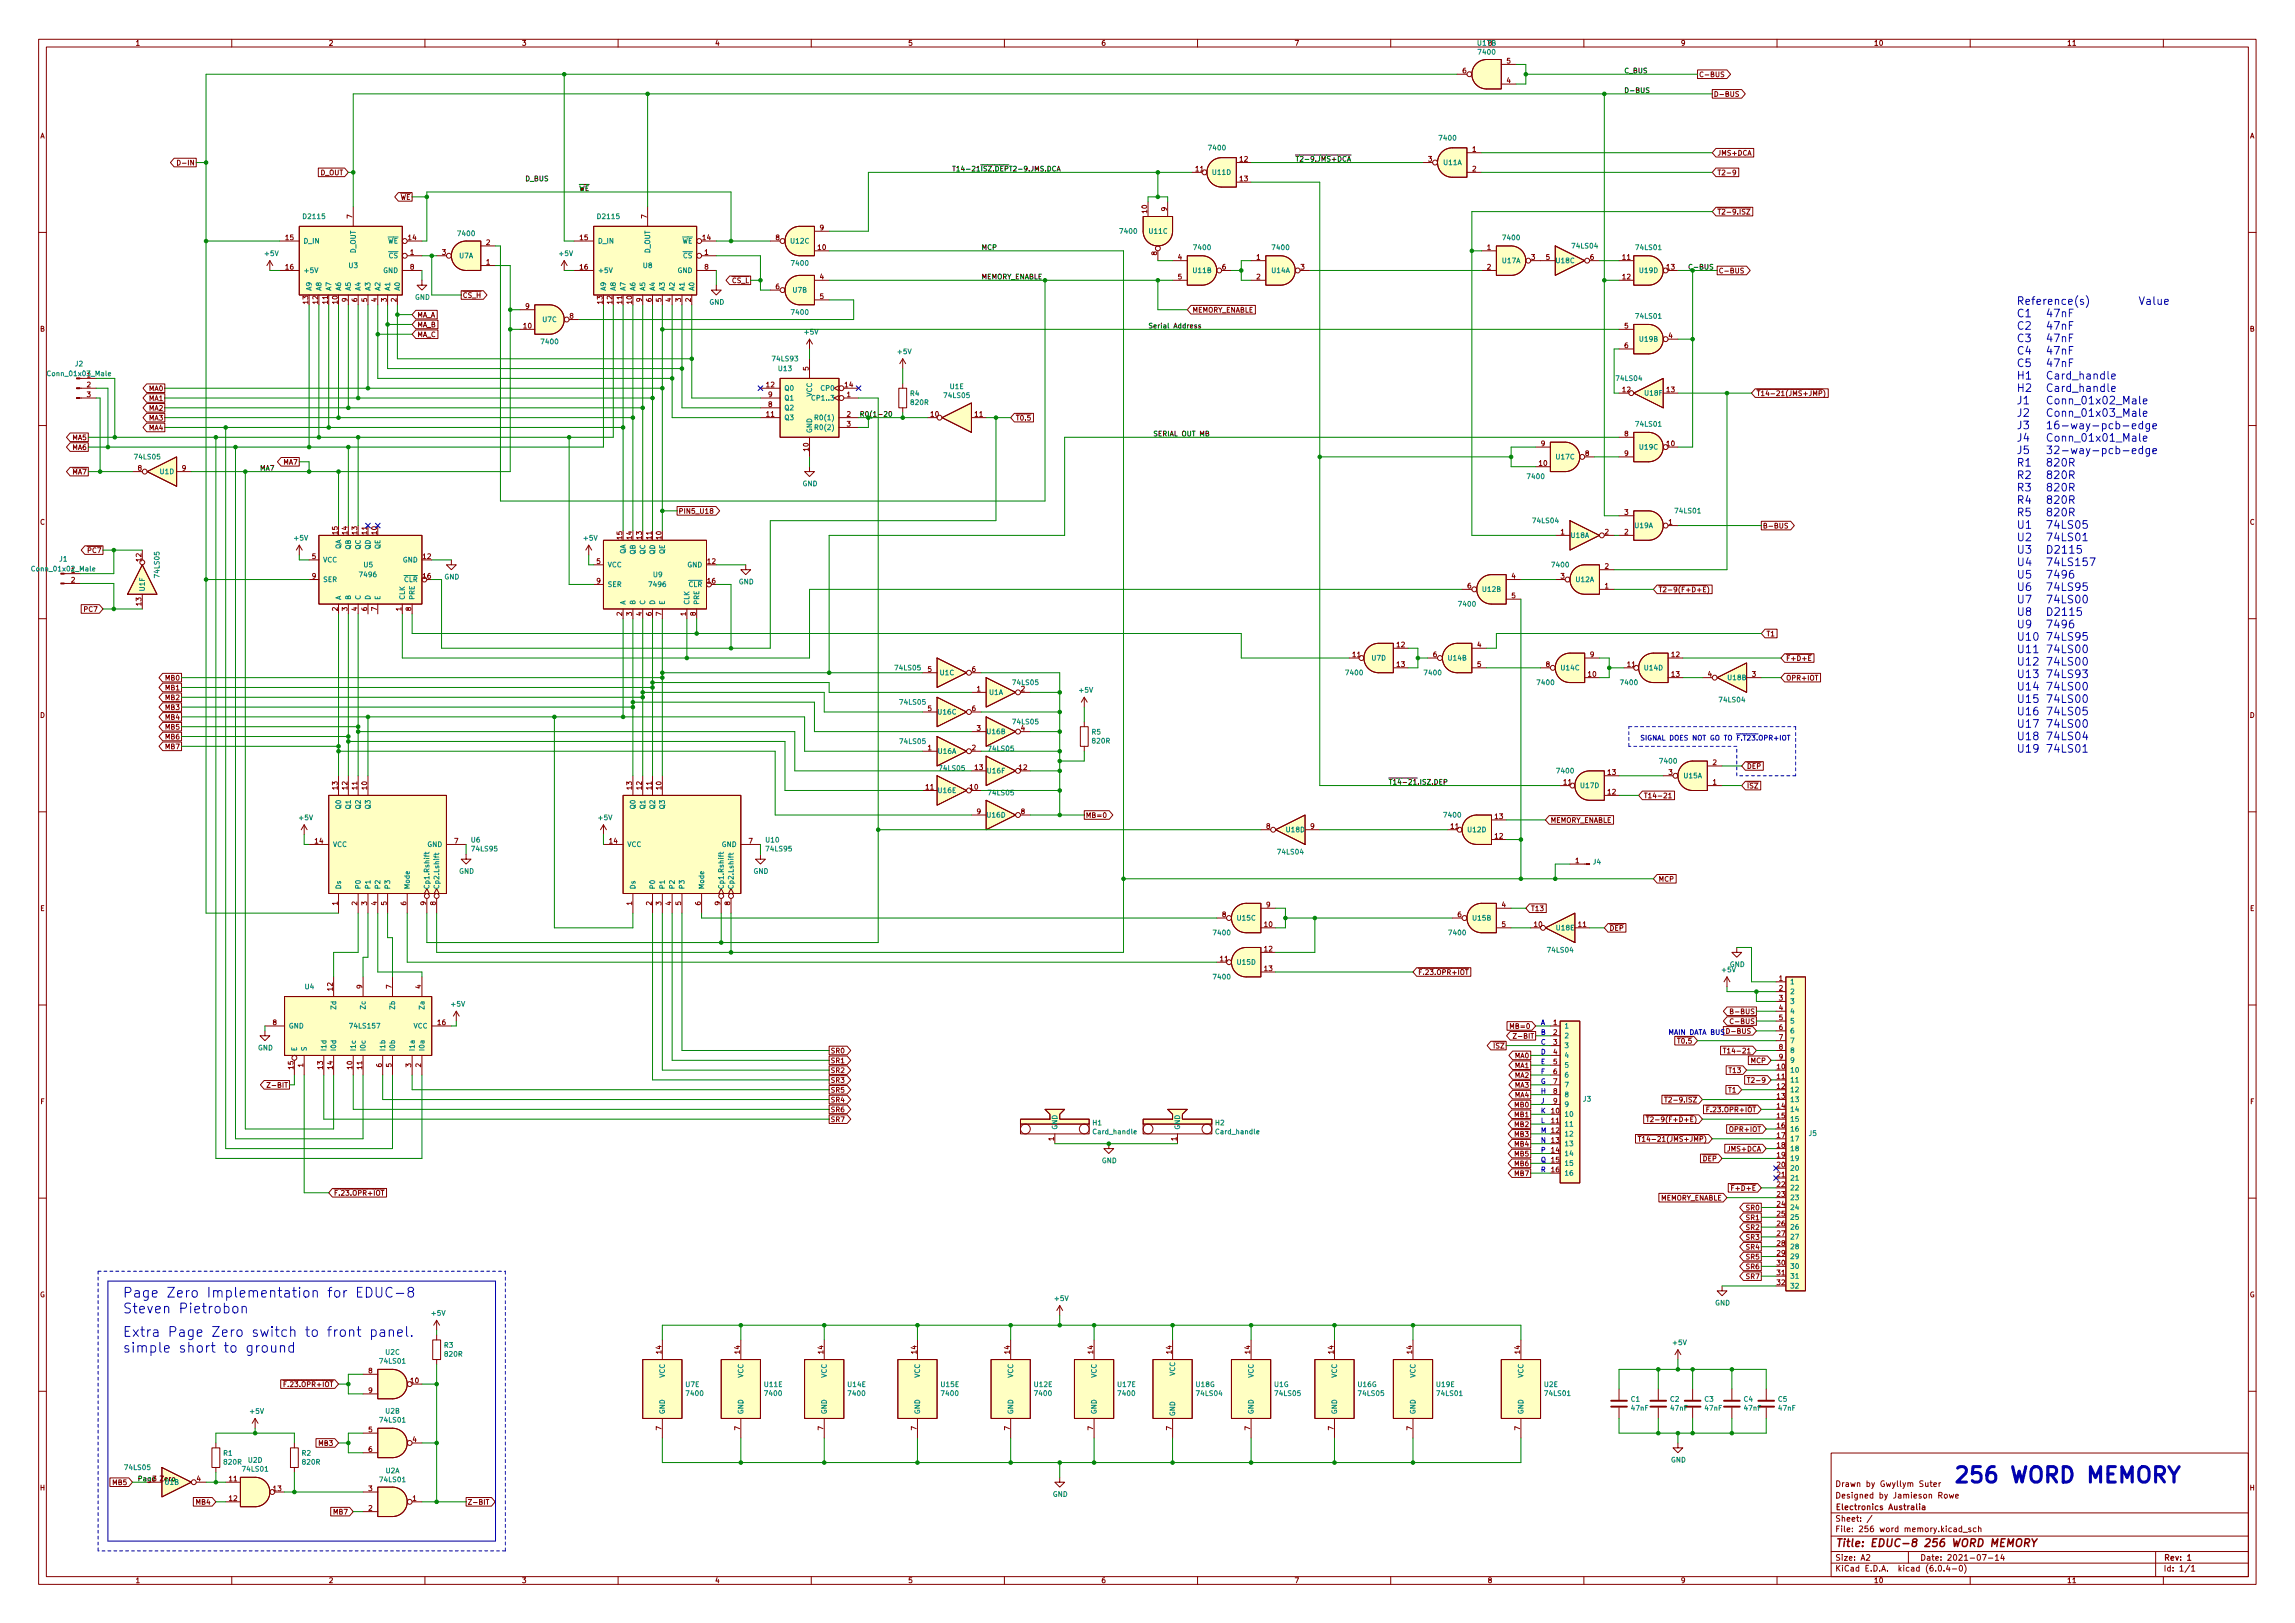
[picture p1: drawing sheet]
<svg xmlns="http://www.w3.org/2000/svg" width="594mm" height="420mm" viewBox="0 0 594 420" stroke-linecap="round" stroke-linejoin="round" font-family="sans-serif">
<defs><g id="words">
<text font-size="5.6" fill="#0000c2" x="505.5" y="383.9">256 WORD MEMORY</text>
<g font-size="3.5" fill="#0000c2">
<text x="31.7" y="335.9">Page Zero Implementation for EDUC-8</text>
<text x="31.7" y="340">Steven Pietrobon</text>
<text x="31.7" y="346.1">Extra Page Zero switch to front panel.</text>
<text x="31.7" y="350.2">simple short to ground</text>
</g>
<g font-size="2.8" fill="#0000c2">
<text x="522" y="78.9">Reference(s) Value</text>
<text x="522" y="82.1">C1 47nF</text>
<text x="522" y="85.4">C2 47nF</text>
<text x="522" y="88.6">C3 47nF</text>
<text x="522" y="91.8">C4 47nF</text>
<text x="522" y="95">C5 47nF</text>
<text x="522" y="98.2">H1 Card_handle</text>
<text x="522" y="101.5">H2 Card_handle</text>
<text x="522" y="104.7">J1 Conn_01x02_Male</text>
<text x="522" y="107.9">J2 Conn_01x03_Male</text>
<text x="522" y="111.1">J3 16-way-pcb-edge</text>
<text x="522" y="114.3">J4 Conn_01x01_Male</text>
<text x="522" y="117.6">J5 32-way-pcb-edge</text>
<text x="522" y="120.8">R1 820R</text>
<text x="522" y="124">R2 820R</text>
<text x="522" y="127.2">R3 820R</text>
<text x="522" y="130.4">R4 820R</text>
<text x="522" y="133.7">R5 820R</text>
<text x="522" y="136.9">U1 74LS05</text>
<text x="522" y="140.1">U2 74LS01</text>
<text x="522" y="143.3">U3 D2115</text>
<text x="522" y="146.5">U4 74LS157</text>
<text x="522" y="149.8">U5 7496</text>
<text x="522" y="153">U6 74LS95</text>
<text x="522" y="156.2">U7 74LS00</text>
<text x="522" y="159.4">U8 D2115</text>
<text x="522" y="162.6">U9 7496</text>
<text x="522" y="165.9">U10 74LS95</text>
<text x="522" y="169.1">U11 74LS00</text>
<text x="522" y="172.3">U12 74LS00</text>
<text x="522" y="175.5">U13 74LS93</text>
<text x="522" y="178.7">U14 74LS00</text>
<text x="522" y="182">U15 74LS00</text>
<text x="522" y="185.2">U16 74LS05</text>
<text x="522" y="188.4">U17 74LS00</text>
<text x="522" y="191.6">U18 74LS04</text>
<text x="522" y="194.8">U19 74LS01</text>
</g>
<text font-size="2.8" fill="#840000" x="475" y="400.5">Title: EDUC-8 256 WORD MEMORY</text>
<g font-size="2.1" fill="#840000">
<text x="475" y="387.9">Designed by Jamieson Rowe</text>
<text x="475" y="384.9">Drawn by Gwyllym Suter</text>
<text x="475" y="393.9">Sheet: /</text>
<text x="475" y="390.9">Electronics Australia</text>
<text x="475" y="396.6">File: 256 word memory.kicad_sch</text>
<text x="475" y="406.8">KiCad E.D.A. kicad (6.0.4-0)</text>
<text x="475" y="404">Size: A2</text>
<text x="497" y="404">Date: 2021-07-14</text>
<text x="560" y="404">Rev: 1</text>
<text x="560" y="406.8">Id: 1/1</text>
</g>
<g font-size="1.8" fill="#840000">
<text x="35" y="11.8">1</text>
<text x="85" y="11.8">2</text>
<text x="135" y="11.8">3</text>
<text x="185" y="11.8">4</text>
<text x="235" y="11.8">5</text>
<text x="285" y="11.8">6</text>
<text x="335" y="11.8">7</text>
<text x="435" y="11.8">9</text>
<text x="485" y="11.8">10</text>
<text x="535" y="11.8">11</text>
<text x="390" y="16.4">5</text>
<text x="378.6" y="19">6</text>
<text x="390" y="21.5">4</text>
<text x="439.7" y="19.9">C-BUS</text>
<text x="443.5" y="25">D-BUS</text>
<text x="10.3" y="35.8">A</text>
<text x="582.4" y="35.8">A</text>
<text x="321" y="41.8">12</text>
<text x="369.7" y="41.8">3</text>
<text x="381.1" y="39.3">1</text>
<text x="444.5" y="40.3">JMS+DCA</text>
<text x="46.8" y="42.8">D-IN</text>
<text x="82.9" y="45.3">D_OUT</text>
<text x="309.5" y="44.4">11</text>
<text x="321" y="46.9">13</text>
<text x="381.1" y="44.4">2</text>
<text x="444.5" y="45.3">T2-9</text>
<text x="102.1" y="51.7">~{WE}</text>
<text x="91.2" y="56.5" transform="rotate(-90 91.2 56.5)">7</text>
<text x="167.4" y="56.5" transform="rotate(-90 167.4 56.5)">7</text>
<text x="212.2" y="59.6">9</text>
<text x="296.9" y="55.1" transform="rotate(-90 296.9 55.1)">10</text>
<text x="302" y="54.6" transform="rotate(-90 302 54.6)">9</text>
<text x="444.5" y="55.5">~{T2-9.ISZ}</text>
<text x="73.9" y="62.1">15</text>
<text x="105.7" y="62.1">14</text>
<text x="106.2" y="66">1</text>
<text x="114.4" y="66">3</text>
<text x="125.9" y="63.4">2</text>
<text x="150.1" y="62.1">15</text>
<text x="181.9" y="62.1">14</text>
<text x="182.4" y="66">1</text>
<text x="200.8" y="62.1">8</text>
<text x="211.7" y="64.7">10</text>
<text x="385" y="64.7">1</text>
<text x="73.9" y="69.8">16</text>
<text x="106.2" y="69.8">8</text>
<text x="125.9" y="68.5">1</text>
<text x="150.1" y="69.8">16</text>
<text x="182.4" y="69.8">8</text>
<text x="299.5" y="66.1" transform="rotate(-90 299.5 66.1)">8</text>
<text x="304.9" y="67.2">4</text>
<text x="316.4" y="69.8">6</text>
<text x="325.3" y="67.2">1</text>
<text x="336.7" y="69.8">3</text>
<text x="385" y="69.8">2</text>
<text x="396.4" y="67.2">3</text>
<text x="400.2" y="67.2">5</text>
<text x="411.6" y="67.2">6</text>
<text x="420" y="67.2">11</text>
<text x="431.5" y="69.8">13</text>
<text x="444.8" y="70.7">C-BUS</text>
<text x="119.7" y="77.1">~{CS_H}</text>
<text x="188.1" y="73.3">~{CS_L}</text>
<text x="200.8" y="74.8">6</text>
<text x="212.2" y="72.3">4</text>
<text x="212.2" y="77.4">5</text>
<text x="304.9" y="72.3">5</text>
<text x="325.3" y="72.3">2</text>
<text x="420" y="72.3">12</text>
<text x="79.8" y="78.6" transform="rotate(-90 79.8 78.6)">13</text>
<text x="82.3" y="78.6" transform="rotate(-90 82.3 78.6)">12</text>
<text x="84.8" y="78.6" transform="rotate(-90 84.8 78.6)">11</text>
<text x="87.4" y="78.6" transform="rotate(-90 87.4 78.6)">10</text>
<text x="89.9" y="78.1" transform="rotate(-90 89.9 78.1)">9</text>
<text x="92.5" y="78.1" transform="rotate(-90 92.5 78.1)">6</text>
<text x="95" y="78.1" transform="rotate(-90 95 78.1)">5</text>
<text x="97.5" y="78.1" transform="rotate(-90 97.5 78.1)">4</text>
<text x="100.1" y="78.1" transform="rotate(-90 100.1 78.1)">3</text>
<text x="102.6" y="78.1" transform="rotate(-90 102.6 78.1)">2</text>
<text x="107.9" y="82.2">MA_A</text>
<text x="136" y="79.9">9</text>
<text x="147.5" y="82.5">8</text>
<text x="156" y="78.6" transform="rotate(-90 156 78.6)">13</text>
<text x="158.5" y="78.6" transform="rotate(-90 158.5 78.6)">12</text>
<text x="161" y="78.6" transform="rotate(-90 161 78.6)">11</text>
<text x="163.6" y="78.6" transform="rotate(-90 163.6 78.6)">10</text>
<text x="166.1" y="78.1" transform="rotate(-90 166.1 78.1)">9</text>
<text x="168.7" y="78.1" transform="rotate(-90 168.7 78.1)">6</text>
<text x="171.2" y="78.1" transform="rotate(-90 171.2 78.1)">5</text>
<text x="173.7" y="78.1" transform="rotate(-90 173.7 78.1)">4</text>
<text x="176.3" y="78.1" transform="rotate(-90 176.3 78.1)">3</text>
<text x="178.8" y="78.1" transform="rotate(-90 178.8 78.1)">2</text>
<text x="308.6" y="80.9">MEMORY_ENABLE</text>
<text x="10.3" y="85.8">B</text>
<text x="107.9" y="87.3">MA_C</text>
<text x="107.9" y="84.7">MA_B</text>
<text x="135.5" y="85">10</text>
<text x="420.5" y="85">5</text>
<text x="431.9" y="87.5">4</text>
<text x="582.4" y="85.8">B</text>
<text x="209.3" y="95.9" transform="rotate(-90 209.3 95.9)">5</text>
<text x="420.5" y="90.1">6</text>
<text x="22.5" y="100.2">2</text>
<text x="38.6" y="101.2">MA0</text>
<text x="198.4" y="100.2">12</text>
<text x="218.7" y="100.2">14</text>
<text x="420" y="101.5">12</text>
<text x="431.5" y="101.5">13</text>
<text x="22.5" y="102.8">3</text>
<text x="38.6" y="103.8">MA1</text>
<text x="38.6" y="106.3">MA2</text>
<text x="198.4" y="107.9">11</text>
<text x="198.9" y="105.3">8</text>
<text x="198.9" y="102.8">9</text>
<text x="219.2" y="102.8">1</text>
<text x="219.2" y="107.9">2</text>
<text x="241" y="107.9">10</text>
<text x="252.4" y="107.9">11</text>
<text x="454.7" y="102.5">~{T14-21(JMS+JMP})</text>
<text x="18.8" y="113.9">MA5</text>
<text x="38.6" y="111.4">MA4</text>
<text x="38.6" y="108.8">MA3</text>
<text x="219.2" y="110.4">3</text>
<text x="262.9" y="108.8">~{T0.5}</text>
<text x="420.5" y="112.9">8</text>
<text x="18.8" y="116.5">MA6</text>
<text x="209.3" y="116.7" transform="rotate(-90 209.3 116.7)">10</text>
<text x="398.9" y="115.5">9</text>
<text x="410.4" y="118">8</text>
<text x="420.5" y="118">9</text>
<text x="431.5" y="115.5">10</text>
<text x="17.4" y="122.8">~{MA7}</text>
<text x="35.7" y="121.8">8</text>
<text x="47.1" y="121.8">9</text>
<text x="73.4" y="120.3">MA7</text>
<text x="398.4" y="120.6">10</text>
<text x="10.3" y="135.8">C</text>
<text x="175.6" y="133">PIN5_U18</text>
<text x="420.5" y="133.3">3</text>
<text x="431.9" y="135.8">1</text>
<text x="456.2" y="136.8">B-BUS</text>
<text x="582.4" y="135.8">C</text>
<text x="21.5" y="143.1">~{PC7}</text>
<text x="87.4" y="138.3" transform="rotate(-90 87.4 138.3)">15</text>
<text x="89.9" y="138.3" transform="rotate(-90 89.9 138.3)">14</text>
<text x="92.5" y="138.3" transform="rotate(-90 92.5 138.3)">13</text>
<text x="95" y="138.3" transform="rotate(-90 95 138.3)">11</text>
<text x="97.5" y="138.3" transform="rotate(-90 97.5 138.3)">10</text>
<text x="161" y="139.6" transform="rotate(-90 161 139.6)">15</text>
<text x="163.6" y="139.6" transform="rotate(-90 163.6 139.6)">14</text>
<text x="166.1" y="139.6" transform="rotate(-90 166.1 139.6)">13</text>
<text x="168.7" y="139.6" transform="rotate(-90 168.7 139.6)">11</text>
<text x="171.2" y="139.6" transform="rotate(-90 171.2 139.6)">10</text>
<text x="404" y="138.3">1</text>
<text x="415.4" y="138.3">2</text>
<text x="420.5" y="138.3">2</text>
<text x="36.6" y="145.3" transform="rotate(-90 36.6 145.3)">12</text>
<text x="80.8" y="144.7">5</text>
<text x="80.8" y="149.8">9</text>
<text x="109.5" y="144.7">12</text>
<text x="109.5" y="149.8">16</text>
<text x="154.4" y="146">5</text>
<text x="183.2" y="146">12</text>
<text x="391.3" y="149.8">4</text>
<text x="404" y="149.8">3</text>
<text x="415.4" y="147.2">2</text>
<text x="18.4" y="150.8">2</text>
<text x="154.4" y="151">9</text>
<text x="183.2" y="151">16</text>
<text x="379.9" y="152.3">6</text>
<text x="391.3" y="154.9">5</text>
<text x="415.4" y="152.3">1</text>
<text x="429.3" y="153.3">~{T2-9(F+D+E})</text>
<text x="22" y="158.4">PC7</text>
<text x="36.6" y="156.7" transform="rotate(-90 36.6 156.7)">13</text>
<text x="87.4" y="158.1" transform="rotate(-90 87.4 158.1)">2</text>
<text x="89.9" y="158.1" transform="rotate(-90 89.9 158.1)">3</text>
<text x="92.5" y="158.1" transform="rotate(-90 92.5 158.1)">4</text>
<text x="95" y="158.1" transform="rotate(-90 95 158.1)">6</text>
<text x="97.5" y="158.1" transform="rotate(-90 97.5 158.1)">7</text>
<text x="103.9" y="158.1" transform="rotate(-90 103.9 158.1)">1</text>
<text x="106.4" y="158.1" transform="rotate(-90 106.4 158.1)">8</text>
<text x="161" y="159.4" transform="rotate(-90 161 159.4)">2</text>
<text x="163.6" y="159.4" transform="rotate(-90 163.6 159.4)">3</text>
<text x="166.1" y="159.4" transform="rotate(-90 166.1 159.4)">4</text>
<text x="168.7" y="159.4" transform="rotate(-90 168.7 159.4)">6</text>
<text x="171.2" y="159.4" transform="rotate(-90 171.2 159.4)">7</text>
<text x="177.5" y="159.4" transform="rotate(-90 177.5 159.4)">1</text>
<text x="180.1" y="159.4" transform="rotate(-90 180.1 159.4)">8</text>
<text x="361.6" y="167.6">12</text>
<text x="382.4" y="167.6">4</text>
<text x="457.2" y="164.7">T1</text>
<text x="240.2" y="173.9">5</text>
<text x="251.6" y="173.9">6</text>
<text x="350.2" y="170.1">11</text>
<text x="361.6" y="172.6">13</text>
<text x="371" y="170.1">6</text>
<text x="382.4" y="172.6">5</text>
<text x="400.2" y="172.6">8</text>
<text x="411.6" y="170.1">9</text>
<text x="421.3" y="172.6">11</text>
<text x="432.7" y="170.1">12</text>
<text x="462.3" y="171.1">~{F+D+E}</text>
<text x="42.9" y="178.7">MB1</text>
<text x="42.9" y="176.2">MB0</text>
<text x="252.9" y="179">1</text>
<text x="264.3" y="179">2</text>
<text x="411.1" y="175.2">10</text>
<text x="432.7" y="175.2">13</text>
<text x="442.1" y="175.2">4</text>
<text x="453.5" y="175.2">3</text>
<text x="462.3" y="176.2">OPR+IOT</text>
<text x="10.3" y="185.8">D</text>
<text x="42.9" y="183.8">MB3</text>
<text x="42.9" y="181.2">MB2</text>
<text x="240.2" y="184.1">5</text>
<text x="251.6" y="184.1">6</text>
<text x="582.4" y="185.8">D</text>
<text x="42.9" y="188.9">MB5</text>
<text x="42.9" y="191.4">MB6</text>
<text x="42.9" y="186.3">MB4</text>
<text x="252.9" y="189.1">3</text>
<text x="264.3" y="189.1">4</text>
<text x="42.9" y="193.9">MB7</text>
<text x="240.2" y="194.2">1</text>
<text x="251.6" y="194.2">2</text>
<text x="252.4" y="199.3">13</text>
<text x="263.8" y="199.3">12</text>
<text x="404.8" y="203.1">11</text>
<text x="416.2" y="200.6">13</text>
<text x="431.9" y="200.6">3</text>
<text x="443.4" y="203.1">1</text>
<text x="443.4" y="198">2</text>
<text x="452.1" y="199">~{DEP}</text>
<text x="87.4" y="204.4" transform="rotate(-90 87.4 204.4)">13</text>
<text x="89.9" y="204.4" transform="rotate(-90 89.9 204.4)">12</text>
<text x="92.5" y="204.4" transform="rotate(-90 92.5 204.4)">11</text>
<text x="95" y="204.4" transform="rotate(-90 95 204.4)">10</text>
<text x="163.6" y="204.4" transform="rotate(-90 163.6 204.4)">13</text>
<text x="166.1" y="204.4" transform="rotate(-90 166.1 204.4)">12</text>
<text x="168.7" y="204.4" transform="rotate(-90 168.7 204.4)">11</text>
<text x="171.2" y="204.4" transform="rotate(-90 171.2 204.4)">10</text>
<text x="239.7" y="204.4">11</text>
<text x="251.1" y="204.4">10</text>
<text x="416.2" y="205.7">12</text>
<text x="425.4" y="206.6">T14-21</text>
<text x="452.1" y="204.1">~{ISZ}</text>
<text x="252.9" y="210.7">9</text>
<text x="264.3" y="210.7">8</text>
<text x="281" y="211.7">MB=0</text>
<text x="327.8" y="214.5">8</text>
<text x="339.2" y="214.5">9</text>
<text x="375.6" y="214.5">11</text>
<text x="387" y="212">13</text>
<text x="401.3" y="213">MEMORY_ENABLE</text>
<text x="81.6" y="218.4">14</text>
<text x="117.6" y="218.4">7</text>
<text x="157.8" y="218.4">14</text>
<text x="193.8" y="218.4">7</text>
<text x="387" y="217.1">12</text>
<text x="407.8" y="223.4">1</text>
<text x="429.3" y="228.2">MCP</text>
<text x="10.4" y="235.8">E</text>
<text x="87.4" y="234.3" transform="rotate(-90 87.4 234.3)">1</text>
<text x="92.5" y="234.3" transform="rotate(-90 92.5 234.3)">2</text>
<text x="95" y="234.3" transform="rotate(-90 95 234.3)">3</text>
<text x="97.5" y="234.3" transform="rotate(-90 97.5 234.3)">4</text>
<text x="100.1" y="234.3" transform="rotate(-90 100.1 234.3)">5</text>
<text x="105.2" y="234.3" transform="rotate(-90 105.2 234.3)">6</text>
<text x="110.2" y="234.3" transform="rotate(-90 110.2 234.3)">9</text>
<text x="112.8" y="234.3" transform="rotate(-90 112.8 234.3)">8</text>
<text x="163.6" y="234.3" transform="rotate(-90 163.6 234.3)">1</text>
<text x="168.7" y="234.3" transform="rotate(-90 168.7 234.3)">2</text>
<text x="171.2" y="234.3" transform="rotate(-90 171.2 234.3)">3</text>
<text x="173.7" y="234.3" transform="rotate(-90 173.7 234.3)">4</text>
<text x="176.3" y="234.3" transform="rotate(-90 176.3 234.3)">5</text>
<text x="181.4" y="234.3" transform="rotate(-90 181.4 234.3)">6</text>
<text x="186.4" y="234.3" transform="rotate(-90 186.4 234.3)">9</text>
<text x="189" y="234.3" transform="rotate(-90 189 234.3)">8</text>
<text x="316.4" y="237.4">8</text>
<text x="327.3" y="239.9">10</text>
<text x="327.8" y="234.9">9</text>
<text x="377.3" y="237.4">6</text>
<text x="388.8" y="234.9">4</text>
<text x="388.8" y="239.9">5</text>
<text x="396.2" y="235.8">T13</text>
<text x="397.2" y="239.9">10</text>
<text x="408.6" y="239.9">11</text>
<text x="582.4" y="235.8">E</text>
<text x="416.6" y="240.9">~{DEP}</text>
<text x="315.9" y="248.8">11</text>
<text x="327.3" y="246.3">12</text>
<text x="327.3" y="251.4">13</text>
<text x="86.1" y="256.4" transform="rotate(-90 86.1 256.4)">12</text>
<text x="93.7" y="255.9" transform="rotate(-90 93.7 255.9)">9</text>
<text x="101.3" y="255.9" transform="rotate(-90 101.3 255.9)">7</text>
<text x="109" y="255.9" transform="rotate(-90 109 255.9)">4</text>
<text x="367" y="252.4">~{F.23.OPR+IOT}</text>
<text x="460.5" y="253.9">1</text>
<text x="460.5" y="256.5">2</text>
<text x="448.7" y="262.5">B-BUS</text>
<text x="460.5" y="259">3</text>
<text x="460.5" y="261.5">4</text>
<text x="70.6" y="265.3">8</text>
<text x="113.3" y="265.3">16</text>
<text x="391.5" y="266.3">MB=0</text>
<text x="392.7" y="268.9">Z-BIT</text>
<text x="402.1" y="265.3">1</text>
<text x="402.1" y="267.9">2</text>
<text x="447.8" y="267.6">D-BUS</text>
<text x="448.7" y="265.1">C-BUS</text>
<text x="460.5" y="264.1">5</text>
<text x="460.5" y="266.6">6</text>
<text x="460.5" y="269.2">7</text>
<text x="214.9" y="275.2">SR1</text>
<text x="214.9" y="272.7">SR0</text>
<text x="385.4" y="271.4">~{ISZ}</text>
<text x="392.2" y="273.9">MA0</text>
<text x="402.1" y="270.4">3</text>
<text x="402.1" y="273">4</text>
<text x="402.1" y="275.5">5</text>
<text x="433.2" y="270.1">~{T0.5}</text>
<text x="447.8" y="272.7">T14-21</text>
<text x="453.3" y="275.2">MCP</text>
<text x="460.5" y="271.7">8</text>
<text x="460.5" y="274.2">9</text>
<text x="70.1" y="281.6">Z-BIT</text>
<text x="75.9" y="276.7" transform="rotate(-90 75.9 276.7)">15</text>
<text x="78.5" y="276.3" transform="rotate(-90 78.5 276.3)">1</text>
<text x="83.6" y="276.7" transform="rotate(-90 83.6 276.7)">13</text>
<text x="86.1" y="276.7" transform="rotate(-90 86.1 276.7)">14</text>
<text x="91.2" y="276.7" transform="rotate(-90 91.2 276.7)">10</text>
<text x="93.7" y="276.7" transform="rotate(-90 93.7 276.7)">11</text>
<text x="98.8" y="276.3" transform="rotate(-90 98.8 276.3)">6</text>
<text x="101.3" y="276.3" transform="rotate(-90 101.3 276.3)">5</text>
<text x="106.4" y="276.3" transform="rotate(-90 106.4 276.3)">3</text>
<text x="109" y="276.3" transform="rotate(-90 109 276.3)">2</text>
<text x="214.9" y="280.3">SR3</text>
<text x="214.9" y="277.8">SR2</text>
<text x="392.2" y="276.5">MA1</text>
<text x="392.2" y="281.6">MA3</text>
<text x="392.2" y="279">MA2</text>
<text x="402.1" y="278">6</text>
<text x="402.1" y="280.6">7</text>
<text x="447.8" y="277.8">T13</text>
<text x="453.6" y="280.3">T2-9</text>
<text x="460" y="276.8">10</text>
<text x="460" y="279.3">11</text>
<text x="460" y="281.9">12</text>
<text x="10.4" y="285.8">F</text>
<text x="214.9" y="287.9">SR6</text>
<text x="214.9" y="282.8">SR5</text>
<text x="214.9" y="285.4">SR4</text>
<text x="392.2" y="284.1">MA4</text>
<text x="392.2" y="286.6">MB0</text>
<text x="402.1" y="283.1">8</text>
<text x="402.1" y="285.7">9</text>
<text x="431.2" y="285.4">~{T2-9.ISZ}</text>
<text x="441.4" y="287.9">~{F.23.OPR+IOT}</text>
<text x="447.5" y="282.8">T1</text>
<text x="460" y="284.4">13</text>
<text x="460" y="286.9">14</text>
<text x="582.5" y="285.8">F</text>
<text x="214.9" y="290.5">SR7</text>
<text x="392.2" y="289.2">MB1</text>
<text x="392.2" y="291.7">MB2</text>
<text x="401.6" y="288.2">10</text>
<text x="401.6" y="290.7">11</text>
<text x="401.6" y="293.3">12</text>
<text x="427.6" y="290.5">~{T2-9(F+D+E})</text>
<text x="448.1" y="293">OPR+IOT</text>
<text x="460" y="289.5">15</text>
<text x="460" y="292">16</text>
<text x="272.8" y="295.3" transform="rotate(-90 272.8 295.3)">1</text>
<text x="304.5" y="295.3" transform="rotate(-90 304.5 295.3)">1</text>
<text x="392.2" y="294.3">MB3</text>
<text x="392.2" y="296.8">MB4</text>
<text x="392.2" y="299.3">MB5</text>
<text x="401.6" y="295.8">13</text>
<text x="401.6" y="298.4">14</text>
<text x="425.5" y="295.5">~{T14-21(JMS+JMP})</text>
<text x="447.4" y="298.1">JMS+DCA</text>
<text x="460" y="294.6">17</text>
<text x="460" y="297.1">18</text>
<text x="460" y="299.6">19</text>
<text x="392.2" y="301.9">MB6</text>
<text x="392.2" y="304.4">MB7</text>
<text x="401.6" y="300.9">15</text>
<text x="401.6" y="303.4">16</text>
<text x="439.5" y="300.6">~{DEP}</text>
<text x="460" y="302.2">20</text>
<text x="460" y="304.7">21</text>
<text x="86.4" y="309.5">~{F.23.OPR+IOT}</text>
<text x="429.6" y="310.8">MEMORY_ENABLE</text>
<text x="447.7" y="308.2">~{F+D+E}</text>
<text x="460" y="307.3">22</text>
<text x="460" y="309.8">23</text>
<text x="452.2" y="313.3">SR0</text>
<text x="452.2" y="315.9">SR1</text>
<text x="460" y="312.3">24</text>
<text x="460" y="314.9">25</text>
<text x="460" y="317.4">26</text>
<text x="452.2" y="320.9">SR3</text>
<text x="452.2" y="323.5">SR4</text>
<text x="452.2" y="318.4">SR2</text>
<text x="460" y="320">27</text>
<text x="460" y="322.5">28</text>
<text x="452.2" y="328.6">SR6</text>
<text x="452.2" y="326">SR5</text>
<text x="460" y="325">29</text>
<text x="460" y="327.6">30</text>
<text x="10.3" y="335.8">G</text>
<text x="452.2" y="331.1">SR7</text>
<text x="460" y="330.1">31</text>
<text x="460" y="332.7">32</text>
<text x="582.3" y="335.8">G</text>
<text x="171.2" y="350.4" transform="rotate(-90 171.2 350.4)">14</text>
<text x="191.5" y="350.4" transform="rotate(-90 191.5 350.4)">14</text>
<text x="213.1" y="350.4" transform="rotate(-90 213.1 350.4)">14</text>
<text x="237.2" y="350.4" transform="rotate(-90 237.2 350.4)">14</text>
<text x="261.4" y="350.4" transform="rotate(-90 261.4 350.4)">14</text>
<text x="283" y="350.4" transform="rotate(-90 283 350.4)">14</text>
<text x="303.3" y="350.4" transform="rotate(-90 303.3 350.4)">14</text>
<text x="323.6" y="350.4" transform="rotate(-90 323.6 350.4)">14</text>
<text x="345.2" y="350.4" transform="rotate(-90 345.2 350.4)">14</text>
<text x="365.5" y="350.4" transform="rotate(-90 365.5 350.4)">14</text>
<text x="393.4" y="350.4" transform="rotate(-90 393.4 350.4)">14</text>
<text x="73.1" y="359">~{F.23.OPR+IOT}</text>
<text x="95.4" y="355.5">8</text>
<text x="106.3" y="358.1">10</text>
<text x="95.4" y="360.6">9</text>
<text x="95.4" y="370.8">5</text>
<text x="171.2" y="370.2" transform="rotate(-90 171.2 370.2)">7</text>
<text x="191.5" y="370.2" transform="rotate(-90 191.5 370.2)">7</text>
<text x="213.1" y="370.2" transform="rotate(-90 213.1 370.2)">7</text>
<text x="237.2" y="370.2" transform="rotate(-90 237.2 370.2)">7</text>
<text x="261.4" y="370.2" transform="rotate(-90 261.4 370.2)">7</text>
<text x="283" y="370.2" transform="rotate(-90 283 370.2)">7</text>
<text x="303.3" y="370.2" transform="rotate(-90 303.3 370.2)">7</text>
<text x="323.6" y="370.2" transform="rotate(-90 323.6 370.2)">7</text>
<text x="345.2" y="370.2" transform="rotate(-90 345.2 370.2)">7</text>
<text x="365.5" y="370.2" transform="rotate(-90 365.5 370.2)">7</text>
<text x="393.4" y="370.2" transform="rotate(-90 393.4 370.2)">7</text>
<text x="82.6" y="374.3">MB3</text>
<text x="95.4" y="375.8">6</text>
<text x="106.8" y="373.3">4</text>
<text x="50.9" y="383.5">4</text>
<text x="59.3" y="383.5">11</text>
<text x="10.3" y="385.8">H</text>
<text x="29.3" y="384.4">MB5</text>
<text x="50.9" y="389.5">MB4</text>
<text x="59.3" y="388.5">12</text>
<text x="70.8" y="386">13</text>
<text x="95.4" y="386">3</text>
<text x="106.8" y="388.5">1</text>
<text x="121" y="389.5">Z-BIT</text>
<text x="582.4" y="385.8">H</text>
<text x="86.4" y="392.1">MB7</text>
<text x="95.4" y="391.1">2</text>
<text x="35" y="409.8">1</text>
<text x="85" y="409.8">2</text>
<text x="135" y="409.8">3</text>
<text x="185" y="409.8">4</text>
<text x="235" y="409.8">5</text>
<text x="285" y="409.8">6</text>
<text x="335" y="409.8">7</text>
<text x="385" y="409.8">8</text>
<text x="435" y="409.8">9</text>
<text x="485" y="409.8">10</text>
<text x="535" y="409.8">11</text>
</g>
<g font-size="1.8" fill="#008484">
<text x="382.5" y="11.8">U17B</text>
<text x="385" y="11.8">8</text>
<text x="382.8" y="14.1">7400</text>
<text x="313" y="38.9">7400</text>
<text x="372.7" y="36.4">7400</text>
<text x="313.9" y="45.3">U11D</text>
<text x="373.7" y="42.7">U11A</text>
<text x="78.7" y="56.7">D2115</text>
<text x="154.9" y="56.7">D2115</text>
<text x="78.5" y="63">D_IN</text>
<text x="92.1" y="65.6" transform="rotate(-90 92.1 65.6)">D_OUT</text>
<text x="98.9" y="63">~{WE}</text>
<text x="118.7" y="61.1">7400</text>
<text x="154.7" y="63">D_IN</text>
<text x="168.3" y="65.6" transform="rotate(-90 168.3 65.6)">D_OUT</text>
<text x="175.1" y="63">~{WE}</text>
<text x="204.7" y="63">U12C</text>
<text x="290.1" y="60.5">7400</text>
<text x="297.5" y="60.5">U11C</text>
<text x="309.2" y="64.7">7400</text>
<text x="329.5" y="64.7">7400</text>
<text x="389.2" y="62.2">7400</text>
<text x="407.1" y="64.3">74LS04</text>
<text x="423.6" y="64.7">74LS01</text>
<text x="68.6" y="66.3">+5V</text>
<text x="78.5" y="70.7">+5V</text>
<text x="90.3" y="69.4">U3</text>
<text x="99.2" y="70.7">GND</text>
<text x="99.3" y="66.8">~{CS}</text>
<text x="118.9" y="66.8">U7A</text>
<text x="144.8" y="66.3">+5V</text>
<text x="154.7" y="70.7">+5V</text>
<text x="166.5" y="69.4">U8</text>
<text x="175.4" y="70.7">GND</text>
<text x="175.5" y="66.8">~{CS}</text>
<text x="205" y="68.8">7400</text>
<text x="308.9" y="70.7">U11B</text>
<text x="329.2" y="70.7">U14A</text>
<text x="388.9" y="68.1">U17A</text>
<text x="402.9" y="68.1">U18C</text>
<text x="424.5" y="70.7">U19D</text>
<text x="80.6" y="75.4" transform="rotate(-90 80.6 75.4)">A9</text>
<text x="83.2" y="75.4" transform="rotate(-90 83.2 75.4)">A8</text>
<text x="85.7" y="75.4" transform="rotate(-90 85.7 75.4)">A7</text>
<text x="88.3" y="75.4" transform="rotate(-90 88.3 75.4)">A6</text>
<text x="90.8" y="75.4" transform="rotate(-90 90.8 75.4)">A5</text>
<text x="93.3" y="75.4" transform="rotate(-90 93.3 75.4)">A4</text>
<text x="95.9" y="75.4" transform="rotate(-90 95.9 75.4)">A3</text>
<text x="98.4" y="75.4" transform="rotate(-90 98.4 75.4)">A2</text>
<text x="101" y="75.4" transform="rotate(-90 101 75.4)">A1</text>
<text x="103.5" y="75.4" transform="rotate(-90 103.5 75.4)">A0</text>
<text x="107.4" y="77.6">GND</text>
<text x="156.8" y="75.4" transform="rotate(-90 156.8 75.4)">A9</text>
<text x="159.4" y="75.4" transform="rotate(-90 159.4 75.4)">A8</text>
<text x="161.9" y="75.4" transform="rotate(-90 161.9 75.4)">A7</text>
<text x="164.5" y="75.4" transform="rotate(-90 164.5 75.4)">A6</text>
<text x="167" y="75.4" transform="rotate(-90 167 75.4)">A5</text>
<text x="169.5" y="75.4" transform="rotate(-90 169.5 75.4)">A4</text>
<text x="172.1" y="75.4" transform="rotate(-90 172.1 75.4)">A3</text>
<text x="174.6" y="75.4" transform="rotate(-90 174.6 75.4)">A2</text>
<text x="177.2" y="75.4" transform="rotate(-90 177.2 75.4)">A1</text>
<text x="179.7" y="75.4" transform="rotate(-90 179.7 75.4)">A0</text>
<text x="205.2" y="75.7">U7B</text>
<text x="140.5" y="83.4">U7C</text>
<text x="183.6" y="78.9">GND</text>
<text x="205" y="81.5">7400</text>
<text x="423.6" y="82.5">74LS01</text>
<text x="140.3" y="89.1">7400</text>
<text x="208.3" y="86.6">+5V</text>
<text x="424.5" y="88.4">U19B</text>
<text x="19.5" y="94.8">J2</text>
<text x="200.1" y="93.5">74LS93</text>
<text x="232.5" y="91.7">+5V</text>
<text x="12.8" y="97.4">Conn_01x03_Male</text>
<text x="22.5" y="97.7">1</text>
<text x="201.6" y="96.1">U13</text>
<text x="202.9" y="101.1">Q0</text>
<text x="212.7" y="101.1">CP0</text>
<text x="245.9" y="100.7">U1E</text>
<text x="418.5" y="98.6">74LS04</text>
<text x="202.9" y="106.2">Q2</text>
<text x="202.9" y="103.7">Q1</text>
<text x="210.2" y="102.7" transform="rotate(-90 210.2 102.7)">VCC</text>
<text x="210.7" y="103.7">CP1..3</text>
<text x="235.6" y="102.5">R4</text>
<text x="235.9" y="104.8">820R</text>
<text x="244.6" y="103">74LS05</text>
<text x="425.8" y="102.4">U18F</text>
<text x="202.9" y="108.8">Q3</text>
<text x="210.2" y="112.2" transform="rotate(-90 210.2 112.2)">GND</text>
<text x="211.7" y="108.8">R0(1)</text>
<text x="211.7" y="111.3">R0(2)</text>
<text x="423.6" y="110.4">74LS01</text>
<text x="35" y="118.9">74LS05</text>
<text x="402.9" y="118.9">U17C</text>
<text x="424.5" y="116.4">U19C</text>
<text x="41.4" y="122.7">U1D</text>
<text x="207.7" y="125.8">GND</text>
<text x="395.5" y="124">7400</text>
<text x="397" y="135.4">74LS04</text>
<text x="423.2" y="136.7">U19A</text>
<text x="433.8" y="132.9">74LS01</text>
<text x="76.3" y="139.9">+5V</text>
<text x="88.3" y="142.3" transform="rotate(-90 88.3 142.3)">QA</text>
<text x="90.8" y="142.3" transform="rotate(-90 90.8 142.3)">QB</text>
<text x="93.3" y="142.3" transform="rotate(-90 93.3 142.3)">QC</text>
<text x="95.9" y="142.3" transform="rotate(-90 95.9 142.3)">QD</text>
<text x="98.4" y="142.2" transform="rotate(-90 98.4 142.2)">QE</text>
<text x="151.2" y="139.9">+5V</text>
<text x="161.9" y="143.5" transform="rotate(-90 161.9 143.5)">QA</text>
<text x="164.5" y="143.5" transform="rotate(-90 164.5 143.5)">QB</text>
<text x="167" y="143.5" transform="rotate(-90 167 143.5)">QC</text>
<text x="169.5" y="143.5" transform="rotate(-90 169.5 143.5)">QD</text>
<text x="172.1" y="143.4" transform="rotate(-90 172.1 143.4)">QE</text>
<text x="406.7" y="139.2">U18A</text>
<text x="8.7" y="147.9">Conn_01x02_Male</text>
<text x="15.4" y="145.4">J1</text>
<text x="18.4" y="148.3">1</text>
<text x="41.3" y="149.3" transform="rotate(-90 41.3 149.3)">74LS05</text>
<text x="83.6" y="145.6">VCC</text>
<text x="93.2" y="149.4">7496</text>
<text x="94.2" y="146.9">U5</text>
<text x="104.3" y="145.6">GND</text>
<text x="115" y="150">GND</text>
<text x="157.2" y="146.9">VCC</text>
<text x="169.1" y="149.4">U9</text>
<text x="177.9" y="146.9">GND</text>
<text x="401.9" y="146.9">7400</text>
<text x="37.5" y="153" transform="rotate(-90 37.5 153)">U1F</text>
<text x="83.6" y="150.7">SER</text>
<text x="88.3" y="155.4" transform="rotate(-90 88.3 155.4)">A</text>
<text x="90.8" y="155.4" transform="rotate(-90 90.8 155.4)">B</text>
<text x="93.3" y="155.4" transform="rotate(-90 93.3 155.4)">C</text>
<text x="95.9" y="155.4" transform="rotate(-90 95.9 155.4)">D</text>
<text x="98.4" y="155.4" transform="rotate(-90 98.4 155.4)">E</text>
<text x="103.2" y="150.7">~{CLR}</text>
<text x="104.8" y="155.4" transform="rotate(-90 104.8 155.4)">CLK</text>
<text x="107.3" y="155.4" transform="rotate(-90 107.3 155.4)">PRE</text>
<text x="157.2" y="151.9">SER</text>
<text x="168.2" y="151.9">7496</text>
<text x="176.9" y="151.9">~{CLR}</text>
<text x="191.2" y="151.2">GND</text>
<text x="383.8" y="153.2">U12B</text>
<text x="407.9" y="150.7">U12A</text>
<text x="161.9" y="156.6" transform="rotate(-90 161.9 156.6)">A</text>
<text x="164.5" y="156.6" transform="rotate(-90 164.5 156.6)">B</text>
<text x="167" y="156.6" transform="rotate(-90 167 156.6)">C</text>
<text x="169.5" y="156.6" transform="rotate(-90 169.5 156.6)">D</text>
<text x="172.1" y="156.6" transform="rotate(-90 172.1 156.6)">E</text>
<text x="178.4" y="156.6" transform="rotate(-90 178.4 156.6)">CLK</text>
<text x="181" y="156.6" transform="rotate(-90 181 156.6)">PRE</text>
<text x="377.8" y="157">7400</text>
<text x="231.9" y="173.5">74LS05</text>
<text x="355.1" y="171">U7D</text>
<text x="374.9" y="171">U14B</text>
<text x="404.1" y="173.5">U14C</text>
<text x="425.7" y="173.5">U14D</text>
<text x="243.3" y="174.8">U1C</text>
<text x="256" y="179.9">U1A</text>
<text x="262.3" y="177.3">74LS05</text>
<text x="279.5" y="179.3">+5V</text>
<text x="348.6" y="174.8">7400</text>
<text x="368.9" y="174.8">7400</text>
<text x="398.1" y="177.3">7400</text>
<text x="419.7" y="177.3">7400</text>
<text x="447.3" y="176.1">U18B</text>
<text x="233.1" y="182.4">74LS05</text>
<text x="242.8" y="185">U16C</text>
<text x="445.2" y="181.8">74LS04</text>
<text x="255.5" y="190">U16B</text>
<text x="262.3" y="187.5">74LS05</text>
<text x="282.6" y="190.1">R5</text>
<text x="233.1" y="192.6">74LS05</text>
<text x="242.8" y="195.1">U16A</text>
<text x="256" y="194.5">74LS05</text>
<text x="282.9" y="192.4">820R</text>
<text x="429.8" y="197.7">7400</text>
<text x="243.3" y="199.5">74LS05</text>
<text x="255.6" y="200.2">U16F</text>
<text x="403.2" y="200.2">7400</text>
<text x="435.9" y="201.5">U15A</text>
<text x="88.3" y="209.3" transform="rotate(-90 88.3 209.3)">Q0</text>
<text x="90.8" y="209.3" transform="rotate(-90 90.8 209.3)">Q1</text>
<text x="93.3" y="209.3" transform="rotate(-90 93.3 209.3)">Q2</text>
<text x="95.9" y="209.3" transform="rotate(-90 95.9 209.3)">Q3</text>
<text x="164.5" y="209.3" transform="rotate(-90 164.5 209.3)">Q0</text>
<text x="167" y="209.3" transform="rotate(-90 167 209.3)">Q1</text>
<text x="169.5" y="209.3" transform="rotate(-90 169.5 209.3)">Q2</text>
<text x="172.1" y="209.3" transform="rotate(-90 172.1 209.3)">Q3</text>
<text x="242.9" y="205.3">U16E</text>
<text x="256" y="205.9">74LS05</text>
<text x="409.2" y="204">U17D</text>
<text x="77.5" y="212.3">+5V</text>
<text x="155" y="212.3">+5V</text>
<text x="255.5" y="211.6">U16D</text>
<text x="333" y="215.4">U18D</text>
<text x="374" y="211.6">7400</text>
<text x="380" y="215.4">U12D</text>
<text x="86.1" y="219.2">VCC</text>
<text x="110.6" y="219.2">GND</text>
<text x="122" y="218.1">U6</text>
<text x="122.3" y="220.4">74LS95</text>
<text x="162.3" y="219.2">VCC</text>
<text x="186.8" y="219.2">GND</text>
<text x="198.3" y="218.1">U10</text>
<text x="198.5" y="220.4">74LS95</text>
<text x="330.9" y="221.2">74LS04</text>
<text x="118.8" y="226.2">GND</text>
<text x="195" y="226.2">GND</text>
<text x="412.4" y="223.8">J4</text>
<text x="88.3" y="230.3" transform="rotate(-90 88.3 230.3)">Ds</text>
<text x="93.3" y="230.3" transform="rotate(-90 93.3 230.3)">P0</text>
<text x="95.9" y="230.3" transform="rotate(-90 95.9 230.3)">P1</text>
<text x="98.4" y="230.3" transform="rotate(-90 98.4 230.3)">P2</text>
<text x="101" y="230.3" transform="rotate(-90 101 230.3)">P3</text>
<text x="106" y="230.3" transform="rotate(-90 106 230.3)">Mode</text>
<text x="111.1" y="230.3" transform="rotate(-90 111.1 230.3)">Cp1.Rshift</text>
<text x="113.7" y="230.3" transform="rotate(-90 113.7 230.3)">Cp2.Lshift</text>
<text x="164.5" y="230.3" transform="rotate(-90 164.5 230.3)">Ds</text>
<text x="169.5" y="230.3" transform="rotate(-90 169.5 230.3)">P0</text>
<text x="172.1" y="230.3" transform="rotate(-90 172.1 230.3)">P1</text>
<text x="174.6" y="230.3" transform="rotate(-90 174.6 230.3)">P2</text>
<text x="177.2" y="230.3" transform="rotate(-90 177.2 230.3)">P3</text>
<text x="182.2" y="230.3" transform="rotate(-90 182.2 230.3)">Mode</text>
<text x="187.3" y="230.3" transform="rotate(-90 187.3 230.3)">Cp1.Rshift</text>
<text x="189.9" y="230.3" transform="rotate(-90 189.9 230.3)">Cp2.Lshift</text>
<text x="320.3" y="238.3">U15C</text>
<text x="381.3" y="238.3">U15B</text>
<text x="314.3" y="242.1">7400</text>
<text x="375.2" y="242.1">7400</text>
<text x="402.9" y="240.8">U18E</text>
<text x="320.3" y="249.7">U15D</text>
<text x="400.8" y="246.6">74LS04</text>
<text x="445.8" y="251.7">+5V</text>
<text x="447.7" y="250.3">GND</text>
<text x="79" y="256.1">U4</text>
<text x="314.3" y="253.5">7400</text>
<text x="463.3" y="254.8">1</text>
<text x="463.3" y="257.3">2</text>
<text x="87" y="261.2" transform="rotate(-90 87 261.2)">Zd</text>
<text x="94.6" y="261.1" transform="rotate(-90 94.6 261.1)">Zc</text>
<text x="102.2" y="261.2" transform="rotate(-90 102.2 261.2)">Zb</text>
<text x="109.9" y="261.1" transform="rotate(-90 109.9 261.1)">Za</text>
<text x="116.9" y="260.6">+5V</text>
<text x="463.3" y="259.9">3</text>
<text x="463.3" y="262.4">4</text>
<text x="74.7" y="266.2">GND</text>
<text x="90.8" y="266.2">74LS157</text>
<text x="107" y="266.2">VCC</text>
<text x="404.9" y="266.2">1</text>
<text x="404.9" y="268.8">2</text>
<text x="463.3" y="265">5</text>
<text x="463.3" y="267.5">6</text>
<text x="66.7" y="271.9">GND</text>
<text x="76.8" y="272.2" transform="rotate(-90 76.8 272.2)">E</text>
<text x="79.4" y="272.2" transform="rotate(-90 79.4 272.2)">S</text>
<text x="84.5" y="272.2" transform="rotate(-90 84.5 272.2)">I1d</text>
<text x="87" y="272.2" transform="rotate(-90 87 272.2)">I0d</text>
<text x="92.1" y="272.2" transform="rotate(-90 92.1 272.2)">I1c</text>
<text x="94.6" y="272.2" transform="rotate(-90 94.6 272.2)">I0c</text>
<text x="99.7" y="272.2" transform="rotate(-90 99.7 272.2)">I1b</text>
<text x="102.2" y="272.2" transform="rotate(-90 102.2 272.2)">I0b</text>
<text x="107.3" y="272.2" transform="rotate(-90 107.3 272.2)">I1a</text>
<text x="109.9" y="272.2" transform="rotate(-90 109.9 272.2)">I0a</text>
<text x="404.9" y="271.3">3</text>
<text x="404.9" y="273.9">4</text>
<text x="463.3" y="270">7</text>
<text x="463.3" y="272.6">8</text>
<text x="463.3" y="275.1">9</text>
<text x="404.9" y="276.4">5</text>
<text x="404.9" y="278.9">6</text>
<text x="404.9" y="281.5">7</text>
<text x="463.3" y="277.7">10</text>
<text x="463.3" y="280.2">11</text>
<text x="404.9" y="284">8</text>
<text x="404.9" y="286.6">9</text>
<text x="409.8" y="285.2">J3</text>
<text x="463.3" y="282.7">12</text>
<text x="463.3" y="285.3">13</text>
<text x="463.3" y="287.8">14</text>
<text x="273.7" y="292.5" transform="rotate(-90 273.7 292.5)">GND</text>
<text x="282.9" y="291.3">H1</text>
<text x="283.2" y="293.6">Card_handle</text>
<text x="305.4" y="292.5" transform="rotate(-90 305.4 292.5)">GND</text>
<text x="314.6" y="291.3">H2</text>
<text x="315" y="293.6">Card_handle</text>
<text x="404.9" y="289.1">10</text>
<text x="404.9" y="291.6">11</text>
<text x="463.3" y="290.4">15</text>
<text x="463.3" y="292.9">16</text>
<text x="404.9" y="294.2">12</text>
<text x="404.9" y="296.7">13</text>
<text x="404.9" y="299.3">14</text>
<text x="463.3" y="295.4">17</text>
<text x="463.3" y="298">18</text>
<text x="468.3" y="294">J5</text>
<text x="285.2" y="301.1">GND</text>
<text x="404.9" y="301.8">15</text>
<text x="404.9" y="304.3">16</text>
<text x="463.3" y="300.5">19</text>
<text x="463.3" y="303.1">20</text>
<text x="463.3" y="305.6">21</text>
<text x="463.3" y="308.1">22</text>
<text x="463.3" y="310.7">23</text>
<text x="463.3" y="313.2">24</text>
<text x="463.3" y="315.8">25</text>
<text x="463.3" y="318.3">26</text>
<text x="463.3" y="320.8">27</text>
<text x="463.3" y="323.4">28</text>
<text x="463.3" y="325.9">29</text>
<text x="463.3" y="328.5">30</text>
<text x="463.3" y="331">31</text>
<text x="463.3" y="333.5">32</text>
<text x="111.8" y="340.6">+5V</text>
<text x="273.1" y="336.8">+5V</text>
<text x="443.9" y="337.9">GND</text>
<text x="98.5" y="353">74LS01</text>
<text x="99.8" y="350.7">U2C</text>
<text x="115" y="348.9">R3</text>
<text x="115.2" y="351.2">820R</text>
<text x="433.1" y="348.2">+5V</text>
<text x="172.1" y="356.7" transform="rotate(-90 172.1 356.7)">VCC</text>
<text x="177.5" y="359">U7E</text>
<text x="192.4" y="356.7" transform="rotate(-90 192.4 356.7)">VCC</text>
<text x="197.9" y="359">U11E</text>
<text x="214" y="356.7" transform="rotate(-90 214 356.7)">VCC</text>
<text x="219.5" y="359">U14E</text>
<text x="238.1" y="356.7" transform="rotate(-90 238.1 356.7)">VCC</text>
<text x="243.6" y="359">U15E</text>
<text x="262.3" y="356.7" transform="rotate(-90 262.3 356.7)">VCC</text>
<text x="267.8" y="359">U12E</text>
<text x="283.8" y="356.7" transform="rotate(-90 283.8 356.7)">VCC</text>
<text x="289.4" y="359">U17E</text>
<text x="304.2" y="356.2" transform="rotate(-90 304.2 356.2)">VCC</text>
<text x="309.7" y="359">U18G</text>
<text x="324.5" y="356.7" transform="rotate(-90 324.5 356.7)">VCC</text>
<text x="329.9" y="359">U1G</text>
<text x="346.1" y="356.7" transform="rotate(-90 346.1 356.7)">VCC</text>
<text x="351.6" y="359">U16G</text>
<text x="366.4" y="356.7" transform="rotate(-90 366.4 356.7)">VCC</text>
<text x="371.9" y="359">U19E</text>
<text x="394.3" y="356.7" transform="rotate(-90 394.3 356.7)">VCC</text>
<text x="399.7" y="359">U2E</text>
<text x="64.8" y="366">+5V</text>
<text x="99.8" y="365.9">U2B</text>
<text x="177.8" y="361.4">7400</text>
<text x="198.1" y="361.4">7400</text>
<text x="219.7" y="361.4">7400</text>
<text x="243.9" y="361.4">7400</text>
<text x="268" y="361.4">7400</text>
<text x="289.6" y="361.4">7400</text>
<text x="309.9" y="361.4">74LS04</text>
<text x="330.2" y="361.4">74LS05</text>
<text x="351.8" y="361.4">74LS05</text>
<text x="372.1" y="361.4">74LS01</text>
<text x="400.1" y="361.4">74LS01</text>
<text x="422.2" y="362.9">C1</text>
<text x="422.4" y="365.2">47nF</text>
<text x="432.4" y="362.9">C2</text>
<text x="432.5" y="365.2">47nF</text>
<text x="441.3" y="362.9">C3</text>
<text x="441.4" y="365.2">47nF</text>
<text x="451.4" y="362.9">C4</text>
<text x="451.6" y="365.2">47nF</text>
<text x="460.3" y="362.9">C5</text>
<text x="460.5" y="365.2">47nF</text>
<text x="98.5" y="368.2">74LS01</text>
<text x="172.1" y="366.2" transform="rotate(-90 172.1 366.2)">GND</text>
<text x="192.4" y="366.2" transform="rotate(-90 192.4 366.2)">GND</text>
<text x="214" y="366.2" transform="rotate(-90 214 366.2)">GND</text>
<text x="238.1" y="366.2" transform="rotate(-90 238.1 366.2)">GND</text>
<text x="262.3" y="366.2" transform="rotate(-90 262.3 366.2)">GND</text>
<text x="283.8" y="366.2" transform="rotate(-90 283.8 366.2)">GND</text>
<text x="304.2" y="366.7" transform="rotate(-90 304.2 366.7)">GND</text>
<text x="324.5" y="366.2" transform="rotate(-90 324.5 366.2)">GND</text>
<text x="346.1" y="366.2" transform="rotate(-90 346.1 366.2)">GND</text>
<text x="366.4" y="366.2" transform="rotate(-90 366.4 366.2)">GND</text>
<text x="394.3" y="366.2" transform="rotate(-90 394.3 366.2)">GND</text>
<text x="57.8" y="376.8">R1</text>
<text x="78.2" y="376.8">R2</text>
<text x="32.5" y="380.5">74LS05</text>
<text x="58.1" y="379.1">820R</text>
<text x="62.9" y="380.9">74LS01</text>
<text x="64.3" y="378.6">U2D</text>
<text x="78.4" y="379.1">820R</text>
<text x="98.5" y="383.7">74LS01</text>
<text x="99.8" y="381.4">U2A</text>
<text x="432.5" y="378.6">GND</text>
<text x="272.5" y="387.5">GND</text>
</g>
<g font-size="1.8">
<text x="420.4" y="19">C_BUS</text>
<text x="420.4" y="24">D-BUS</text>
<text x="335.3" y="41.8">~{T2-9.JMS+DCA}</text>
<text x="135.9" y="46.9">D_BUS</text>
<text x="246.4" y="44.4">T14-21~{ISZ.DEP}T2-9.JMS.DCA</text>
<text x="149.9" y="49.4">~{WE}</text>
<text x="254" y="64.7">MCP</text>
<text x="436.9" y="69.8">C-BUS</text>
<text x="254" y="72.3">MEMORY_ENABLE</text>
<text x="297.2" y="85">Serial Address</text>
<text x="298.4" y="112.9">SERIAL OUT MB</text>
<text x="67.4" y="121.8">MA7</text>
<text x="359.4" y="203.1">~{T14-21}.ISZ.DEP</text>
<text x="35.6" y="383.4">Page Zero</text>
<text x="39.5" y="383.5">3</text>
<text x="42.7" y="384.3">U1B</text>
</g>
<text font-size="1.8" fill="#008400" x="224.8" y="107.9">R0(1-20</text>
<g font-size="1.8" fill="#0000c2">
<text x="426.2" y="191.7">SIGNAL DOES NOT GO TO ~{F.T23.}OPR+IOT</text>
<text x="398.8" y="265.3">A</text>
<text x="398.8" y="267.9">B</text>
<text x="431.8" y="267.9">MAIN DATA BUS</text>
<text x="398.8" y="270.4">C</text>
<text x="398.8" y="275.5">E</text>
<text x="398.8" y="273">D</text>
<text x="398.8" y="278">F</text>
<text x="398.8" y="280.6">G</text>
<text x="398.8" y="285.7">J</text>
<text x="398.8" y="283.1">H</text>
<text x="398.8" y="288.2">K</text>
<text x="398.8" y="290.7">L</text>
<text x="398.8" y="293.3">M</text>
<text x="398.8" y="295.8">N</text>
<text x="398.8" y="298.4">P</text>
<text x="398.8" y="303.4">R</text>
<text x="398.8" y="300.9">Q</text>
</g>
</g></defs>
<g fill="none" stroke="#840000" stroke-width=".26">
<path d="M10 10.2h574v400h-574zM12 12.2h570v396h-570zM60 10.2v2M110 10.2v2M160 10.2v2M210 10.2v2M260 10.2v2M310 10.2v2M360 10.2v2M377.2 19.2h2.5M382.1 16.5a3.8 3.8 0 0 1 2.7-1.1h3.8v7.6h-3.8a3.8 3.8 0 0 1-3.5-2.3 3.8 3.8 0 0 1 .8-4.2zM388.6 16.7h3.8"/>
<path d="M410 10.2v2M439.4 18.1h7.6l1 1.1-1 1.1h-7.6zM446.2 18.7h-.6a.53 .53 0 0 0 .6 .7l-.1 .4h-.6M460 10.2v2M510 10.2v2M536.6 11.8h.7M560 10.2v2M373.2 39.4a3.8 3.8 0 0 1 2.7-1.1h3.8v7.6h-3.8a3.8 3.8 0 0 1-3.5-2.4 3.8 3.8 0 0 1 .8-4.1zM379.7 39.5h3.8M388.6 21.8h3.8M443.2 23.2h7.6l1 1.1-1 1.1h-7.6zM444.2 38.4h9.8v2.3h-9.8l-1-1.2z"/>
<path d="M450 23.8h-.6a.53 .53 0 0 0 .6 .7l-.1 .4h-.6M45.1 41h5.7v2.2h-5.7l-1-1.1zM45.9 41.5a.64 .64 0 0 1 .8 .6 .64 .64 0 0 1-.8 .6zM77.5 58.6h26.6v17.8h-26.6zM82.4 43.5h6.8l1 1.1-1 1.1h-6.8zM91.4 53.5v5.1M103.1 49.9h3.6v2.2h-3.6l-.9-1.1zM153.7 58.6h26.6v17.8h-26.6zM167.6 53.5v5.1M204.3 59.7a3.8 3.8 0 0 1 2.7-1.1h3.8v7.6h-3.8a3.8 3.8 0 0 1-3.5-2.3 3.8 3.8 0 0 1 .8-4.2zM210.8 59.9h3.8M295.9 56h7.6v3.9a3.8 3.8 0 0 1-3.8 3.8 3.8 3.8 0 0 1-3.8-3.8z"/>
<path d="M297.2 52.2v3.8M302.3 52.2v3.8M308.6 44.6h2.5M316.2 40.8a3.8 3.8 0 0 0-3.8 3.8 3.8 3.8 0 0 0 3.8 3.8M316.2 40.8h3.8v7.6h-3.8M320 42.1h3.8M320 47.2h3.8M368.3 42.1h2.5M379.7 44.6h3.8M444.2 43.5h5.9v2.2h-5.9l-1-1.1zM444.2 53.7h9.5v2.2h-9.5l-1-1.1zM449.3 44.6l-.2 .2-.4-.1-.1-.6 .5-.1 .2 .3-.1 .7-.5 .3"/>
<path d="M10 60.2h2M69.8 67.5l-.7 1.2M69.8 67.5v2.5M69.8 67.5l.8 1.2M72.4 62.4h5.1M72.4 70h5.1M85.1 76.4v2.5M90.2 76.4v2.5M92.7 76.4v2.5M95.2 76.4v2.5M97.8 76.4v2.5M100.3 76.4v2.5"/>
<path d="M102.9 76.4v2.5M104.1 70h5.1M105.4 66.2h3.8M105.4 62.4h3.8M109.2 72.6v1.2h1.3l-1.3 1.3-1.3-1.3h1.3M113 66.2h2.6M118 63.5a3.8 3.8 0 0 1 2.6-1.1h3.9v7.6h-3.9a3.8 3.8 0 0 1-3.5-2.3 3.8 3.8 0 0 1 .9-4.2zM119.4 75.3h5.7l1 1.1-1 1.1h-5.7zM124.5 68.7h3.8M124.5 63.7h3.8M138.4 78.9h3.8a3.8 3.8 0 0 1 3.9 3.8 3.8 3.8 0 0 1-3.9 3.8h-3.8zM146 67.5l-.7 1.2"/>
<path d="M146 67.5v2.5M146 67.5l.8 1.2M148.6 62.4h5.1M148.6 70h5.1M161.3 76.4v2.5M166.4 76.4v2.5M168.9 76.4v2.5M171.4 76.4v2.5M174 76.4v2.5M176.5 76.4v2.5M179.1 76.4v2.5M180.3 70h5.1"/>
<path d="M181.6 66.2h3.8M181.6 62.4h3.8M185.4 73.8v1.3h1.3l-1.3 1.3-1.3-1.3h1.3M188.9 71.4h5.4v2.3h-5.4l-1-1.1zM199.4 62.4h2.5M199.4 75.1h2.5M204.3 72.4a3.8 3.8 0 0 1 2.7-1.1h3.8v7.6h-3.8a3.8 3.8 0 0 1-3.5-2.3 3.8 3.8 0 0 1 .8-4.2zM210.8 72.6h3.8M210.8 77.6h3.8M210.8 64.9h3.8M299.7 64.9v2.6M303.5 72.6h3.8"/>
<path d="M303.5 67.5h3.8M307.3 66.2h3.9a3.8 3.8 0 0 1 3.8 3.8 3.8 3.8 0 0 1-3.8 3.8h-3.9zM308.3 79.1h16.7v2.2h-16.7l-1-1.1zM316.2 70h2.6M323.8 72.6h3.9M323.8 67.5h3.9M327.7 66.2h3.8a3.8 3.8 0 0 1 3.8 3.8 3.8 3.8 0 0 1-3.8 3.8h-3.8zM336.5 70h2.6M383.5 70h3.8M383.5 64.9h3.8M391.2 63.7h-3.9v7.6h3.9M391.2 63.7a3.8 3.8 0 0 1 3.8 3.8 3.8 3.8 0 0 1-3.8 3.8"/>
<path d="M396.2 67.5h6.4M402.6 63.7l7.6 3.8-7.6 3.8zM411.5 67.5h2.5M419.1 72.6h3.8M419.1 67.5h3.8M422.9 66.2h3.8a3.8 3.8 0 0 1 3.8 3.8 3.8 3.8 0 0 1-3.8 3.8h-3.8zM431.8 70h2.5M444.5 68.9h7.6l1 1.1-1 1.1h-7.6zM451.3 69.5h-.7a.53 .53 0 0 0 .6 .7v.4h-.6M582 60.2h2M21.1 98h3.8M38 99.4h4.7v2.2h-4.7l-1-1.1z"/>
<path d="M107.6 85.4h5.8v2.2h-5.8l-.9-1.1zM107.6 82.9h5.8v2.2h-5.8l-.9-1.1zM107.6 80.3h5.6v2.3h-5.6l-.9-1.2zM134.6 85.3h3.8M134.6 80.2h3.8M147.3 82.7h2.6M201.9 98h15.3v15.2h-15.3zM209.5 87.8l-.7 1.3M209.5 87.8v2.5M209.5 92.9v5.1M209.5 87.8l.8 1.3M217.2 99.9l-1.3 .6 1.3 .6"/>
<path d="M233.7 92.9v2.5M233.7 99.2v1.3M233.7 92.9l-.8 1.2M233.7 92.9l.7 1.2M419.1 85.3h3.8M419.1 90.3h3.8M422.9 84h3.8a3.8 3.8 0 0 1 3.8 3.8 3.8 3.8 0 0 1-3.8 3.8h-3.8zM431.8 87.8h2.5M10 110.2h2M18.2 114.6h4.7v2.3h-4.7l-1-1.2zM18.2 112.1h4.7v2.2h-4.7l-1-1.1zM20.7 103h4.2"/>
<path d="M20.7 100.5h4.2M38 101.9h4.7v2.3h-4.7l-1-1.2zM38 109.5h4.7v2.3h-4.7l-1-1.1zM38 107h4.7v2.2h-4.7l-1-1.1zM38 104.5h4.7v2.2h-4.7l-1-1.1zM72.8 118.4h4.7v2.3h-4.7l-1-1.2zM196.8 103h5.1M196.8 100.5h5.1M196.8 108.1h5.1M196.8 105.6h5.1M209.5 113.2v5.1M217.2 102.4l-1.3 .6 1.3 .7"/>
<path d="M217.2 108.1h5M217.2 110.7h5M218.4 103h3.8M218.4 100.5h3.8M232.7 100.5h2v5.1h-2zM233.7 105.6v1.2M240 108.1h2.6M243.8 108.1l7.7-3.8v7.6zM251.5 108.1h3.8M262.6 107h4.9v2.2h-4.9l-1-1.1zM397.5 115.7h3.8M401.3 114.5h3.8a3.8 3.8 0 0 1 3.8 3.8 3.8 3.8 0 0 1-3.8 3.8h-3.8z"/>
<path d="M410.2 118.3h2.5M419.1 101.8h2.5M419.1 118.3h3.8M419.1 113.2h3.8M422.9 101.8l7.6-3.8v7.6zM422.9 111.9h3.8a3.8 3.8 0 0 1 3.8 3.8 3.8 3.8 0 0 1-3.8 3.8h-3.8zM430.5 101.8h3.8M431.8 115.7h2.5M454.3 100.7h19v2.2h-19l-.9-1.1zM472 101a1.46 1.46 0 0 1 0 1.9M582 110.2h2M18.2 121h4.7v2.2h-4.7l-1-1.1z"/>
<path d="M34.3 122.1h2.5M38.1 122.1l7.6-3.8v7.6zM45.7 122.1h3.8M82.5 138.6h26.7v17.8h-26.7zM95.2 136.1v2.5M156.2 139.9h26.7v17.7h-26.7zM168.9 137.3v2.6M175.3 131.1h10l1 1.1-1 1.2h-10zM184.1 132.2l-.2-.4 .5-.1 .1 .4-.7 .3 .3 .5 .4-.2-.2-.5M209.5 120.8v1.3h1.3l-1.3 1.3-1.2-1.3h1.2M397.5 120.8h3.8M402.6 138.6h3.8"/>
<path d="M406.4 134.8l7.6 3.8-7.6 3.8zM415.3 138.6h2.5M419.1 138.6h3.8M419.1 133.5h3.8M422.9 132.2h3.8a3.8 3.8 0 0 1 3.8 3.9 3.8 3.8 0 0 1-3.8 3.8h-3.8zM431.8 136.1h2.5M455.9 134.9h7.6l1 1.2-1 1.1h-7.6zM462.7 135.5l-.6 .1a.53 .53 0 0 0 .6 .6l-.1 .5h-.6M16.6 151h4.2M17 148.5h3.8M21 156.5h4.7l1 1.1-1 1.2h-4.7zM22 141.3h4.7v2.2h-4.7l-1-1.1z"/>
<path d="M36.8 146.2l3.8 7.6h-7.6zM36.8 142.4v2.5M36.8 153.8v3.8M77.5 141.1l-.8 1.3M77.5 141.1v2.6M77.5 141.1l.7 1.3M80 150h2.5M80 144.9h2.5M87.6 156.4v2.5M90.2 156.4v2.5M92.7 156.4v2.5M95.2 156.4v2.5"/>
<path d="M97.8 156.4v2.5M104.1 156.4v2.5M106.7 156.4v2.5M116.8 144.9v1.3h1.3l-1.3 1.3-1.2-1.3h1.2M152.4 141.1l-.8 1.3M152.4 141.1v2.6M152.4 141.1l.8 1.3M153.7 146.2h2.5M153.7 151.3h2.5M161.3 157.6v2.6M163.8 157.6v2.6M166.4 157.6v2.6"/>
<path d="M168.9 157.6v2.6M171.4 157.6v2.6M177.8 157.6v2.6M180.3 157.6v2.6M193 146.2v1.3h1.3l-1.3 1.3-1.2-1.3h1.2M378.5 152.6h2.5M383.4 149.9a3.8 3.8 0 0 1 2.7-1.1h3.8v7.6h-3.8a3.8 3.8 0 0 1-3.5-2.4 3.8 3.8 0 0 1 .8-4.1zM389.9 150h3.8M389.9 155.1h3.8M402.6 150h2.5M407.5 147.3a3.8 3.8 0 0 1 2.7-1.1h3.8v7.6h-3.8a3.8 3.8 0 0 1-3.5-2.3 3.8 3.8 0 0 1 .8-4.2zM414 152.6h3.8"/>
<path d="M414 147.5h3.8M428.9 151.5h14.3v2.2h-14.3l-.9-1.1zM10 160.2h2M42.1 176.9h4.9v2.2h-4.9l-.9-1.1zM42.1 174.3h4.9v2.2h-4.9l-.9-1.1zM42.1 179.4h4.9v2.2h-4.9l-.9-1.1zM238.8 174.2h3.8M242.6 170.3l7.6 3.9-7.6 3.8zM251.5 174.2h2.5M251.5 179.2h3.8M255.3 175.4l7.6 3.8-7.6 3.8zM264.2 179.2h2.5"/>
<path d="M349.2 170.3h2.6M356.9 166.5a3.8 3.8 0 0 0-3.8 3.8 3.8 3.8 0 0 0 3.8 3.9M356.9 166.5h3.8v7.7h-3.8M360.7 172.9h3.8M360.7 167.8h3.8M369.6 170.3h2.5M377.2 166.5a3.8 3.8 0 0 0-3.8 3.8 3.8 3.8 0 0 0 3.8 3.9M377.2 166.5h3.8v7.7h-3.8M381 172.9h3.8M381 167.8h3.8M398.8 172.9h2.5M403.7 170.2a3.8 3.8 0 0 1 2.7-1.1h3.8v7.6h-3.8a3.8 3.8 0 0 1-3.5-2.4 3.8 3.8 0 0 1 .8-4.1z"/>
<path d="M410.2 175.4h3.8M410.2 170.3h3.8M420.4 172.9h2.5M428 169.1a3.8 3.8 0 0 0-3.8 3.8 3.8 3.8 0 0 0 3.8 3.8M428 169.1h3.8v7.6h-3.8M431.8 175.4h3.8M431.8 170.3h3.8M440.7 175.4h2.5M444.5 175.4l7.6-3.8v7.6zM452.1 175.4h3.8M456.9 162.9h3.1v2.2h-3.1l-1-1.1zM462 174.3h9.3v2.2h-9.3l-1-1.1z"/>
<path d="M462 169.2h7.6v2.3h-7.6l-1-1.2zM582 160.2h2M42.1 187h4.9v2.2h-4.9l-.9-1.1zM42.1 189.6h4.9v2.2h-4.9l-.9-1.1zM42.1 184.5h4.9v2.2h-4.9l-.9-1.1zM42.1 181.9h4.9v2.3h-4.9l-.9-1.2zM42.1 192.1h4.9v2.2h-4.9l-.9-1.1zM238.8 194.5h3.8M238.8 184.3h3.8M242.6 190.7l7.6 3.8-7.6 3.8zM242.6 180.5l7.6 3.8-7.6 3.8zM251.5 194.5h2.5"/>
<path d="M251.5 184.3h2.5M251.5 199.6h3.8M251.5 189.4h3.8M255.3 195.7l7.6 3.9-7.6 3.8zM255.3 185.6l7.6 3.8-7.6 3.8zM264.2 199.6h2.5M264.2 189.4h2.5M279.7 188.1h2v5.1h-2zM280.7 180.5l-.8 1.3M280.7 180.5v2.5M280.7 186.9v1.2M280.7 193.2v1.3"/>
<path d="M280.7 180.5l.7 1.3M438.1 197a3.8 3.8 0 0 0-3.8 3.8 3.8 3.8 0 0 0 3.8 3.8M438.1 197h3.9v7.6h-3.9M442 198.3h3.8M451.8 197.2h4.6v2.2h-4.6l-1-1.1zM10 210.2h2M78.7 213.5l-.7 1.3M78.7 213.5v2.6M78.7 213.5l.8 1.3M80 218.6h5.1M85.1 205.9h30.5v25.4h-30.5zM87.6 200.8v5.1"/>
<path d="M90.2 200.8v5.1M92.7 200.8v5.1M95.2 200.8v5.1M115.6 218.6h5M156.2 218.6h5.1M156.2 213.5l-.8 1.3M156.2 213.5v2.6M156.2 213.5l.8 1.3M161.3 205.9h30.5v25.4h-30.5zM163.8 200.8v5.1M166.4 200.8v5.1M168.9 200.8v5.1"/>
<path d="M171.4 200.8v5.1M191.8 218.6h5M238.8 204.6h3.8M242.6 200.8l7.6 3.8-7.6 3.8zM251.5 204.6h2.5M251.5 211h3.8M255.3 207.2l7.6 3.8-7.6 3.8zM264.2 211h2.5M280.7 209.9h6.4l1 1.1-1 1.1h-6.4zM285.7 210.5l.2-.1a.62 .62 0 0 1 .5 .6 .62 .62 0 0 1-.6 .6l-.2-.4zM326.4 214.8h2.5M330.2 214.8l7.6-3.8v7.6z"/>
<path d="M337.8 214.8h3.8M374.6 214.8h2.6M379.6 212.1a3.8 3.8 0 0 1 2.7-1.1h3.8v7.6h-3.8a3.8 3.8 0 0 1-3.5-2.3 3.8 3.8 0 0 1 .8-4.2zM386.1 217.3h3.8M386.1 212.3h3.8M401 211.1h16.7v2.3h-16.7l-1-1.1zM403.9 203.4h2.5M408.8 200.7a3.8 3.8 0 0 1 2.7-1.1h3.8v7.6h-3.8a3.8 3.8 0 0 1-3.5-2.4 3.8 3.8 0 0 1 .8-4.1zM415.3 200.8h3.8M415.3 205.9h3.8M425.1 204.8h8.4v2.2h-8.4l-.9-1.1zM430.5 200.8h2.6"/>
<path d="M430.7 205.4l.5-.1 .3 .4-.8 .9h.8M431.9 205.7l.4-.4v1.3M431.9 206.6h.8M442 203.4h3.8M451.8 202.3h4v2.2h-4l-1-1.1zM582 210.2h2M87.6 231.3v5.1M92.7 231.3v5.1M95.2 231.3v5.1M97.8 231.3v5.1M100.3 231.3v5.1M105.4 231.3v5.1"/>
<path d="M109.9 231.3l.6-1.3 .6 1.3M110.5 232.6v3.8M112.4 231.3l.6-1.3 .7 1.3M113 232.6v3.8M120.6 221.1v1.3h1.3l-1.3 1.3-1.2-1.3h1.2M163.8 231.3v5.1M168.9 231.3v5.1M171.4 231.3v5.1M174 231.3v5.1M176.5 231.3v5.1M181.6 231.3v5.1M186.1 231.3l.6-1.3 .6 1.3"/>
<path d="M186.7 232.6v3.8M188.6 231.3l.6-1.3 .7 1.3M189.2 232.6v3.8M196.8 221.1v1.3h1.3l-1.3 1.3-1.2-1.3h1.2M315 237.7h2.5M319.9 235a3.8 3.8 0 0 1 2.7-1.2h3.8v7.7h-3.8a3.8 3.8 0 0 1-3.5-2.4 3.8 3.8 0 0 1 .8-4.1zM326.4 235.1h3.8M375.9 237.7h2.6M380.8 235a3.8 3.8 0 0 1 2.7-1.2h3.8v7.7h-3.8a3.8 3.8 0 0 1-3.5-2.4 3.8 3.8 0 0 1 .8-4.1zM387.3 235.1h3.9M395.9 234h4.4v2.2h-4.4l-.9-1.1zM406.4 223.7h4.2"/>
<path d="M416.2 239.1h4.7v2.2h-4.7l-.9-1.1zM428.9 226.4h5v2.2h-5l-.9-1.1zM73.7 258h38.1v15.2h-38.1zM86.4 252.9v5.1M94 252.9v5.1M101.6 252.9v5.1M109.2 252.9v5.1M315 249.1h2.5M319.9 246.4a3.8 3.8 0 0 1 2.7-1.1h3.8v7.6h-3.8a3.8 3.8 0 0 1-3.5-2.4 3.8 3.8 0 0 1 .8-4.1zM326.4 240.2h3.8M326.4 246.5h3.8M326.4 251.6h3.8"/>
<path d="M366.7 250.5h14v2.2h-14l-.9-1.1zM387.3 240.2h3.9M396.2 240.2h2.6M400 240.2l7.7-3.8v7.6zM407.7 240.2h3.8M447 252.9l-.7 1.3M447 252.9v2.5M447 252.9l.8 1.3M449.6 245.3v1.2h1.2l-1.2 1.3-1.3-1.3h1.3M459.7 254.2h2.6M459.7 256.7h2.6M459.7 259.2h2.6"/>
<path d="M462.3 252.9h5.1v81.3h-5.1zM10 260.2h2M68.4 279.7h6.5v2.3h-6.5l-1-1.2zM68.6 266.9v1.2h1.2l-1.2 1.3-1.3-1.3h1.3M68.6 265.6h5.1M76.2 274.5v3.8M78.7 273.2v5.1M83.8 273.2v5.1M86.4 273.2v5.1M91.4 273.2v5.1M94 273.2v5.1M99.1 273.2v5.1"/>
<path d="M101.6 273.2v5.1M106.7 273.2v5.1M109.2 273.2v5.1M111.8 265.6h5M118.1 261.8l-.8 1.3M118.1 261.8v2.5M118.1 261.8l.8 1.3M214.6 273.4h4.7l.9 1.1-.9 1.1h-4.7zM214.6 278.5h4.7l.9 1.1-.9 1.1h-4.7zM214.6 275.9h4.7l.9 1.1-.9 1.1h-4.7zM214.6 270.8h4.7l.9 1.1-.9 1.2h-4.7zM385.9 269.6h4v2.2h-4l-.9-1.1z"/>
<path d="M390.1 264.5h6.5l.9 1.1-.9 1.1h-6.5zM390.9 267h6.6v2.3h-6.6l-.9-1.2zM391 266.3v-1.3l.4 .9 .4-.9v1.3M391.5 274.6h4.7v2.3h-4.7l-.9-1.1zM391.5 279.7h4.7v2.3h-4.7l-.9-1.2zM391.5 272.1h4.7v2.2h-4.7l-.9-1.1zM391.5 277.2h4.7v2.2h-4.7l-.9-1.1zM391.7 267.5h.8l-.8 1.3h.8M401.3 265.6h2.6M401.3 268.1h2.6M401.3 270.7h2.6M401.3 273.2h2.6"/>
<path d="M401.3 275.8h2.6M401.3 278.3h2.6M403.9 264.3h5v41.9h-5zM433.5 268.3h5l.9 1.1-.9 1.1h-5zM445.4 270.8h8.3l1 1.1-1 1.2h-8.3zM446.1 271.3h.7M446.1 265.8h7.6l1 1.1-1 1.1h-7.6zM446.4 271.3v1.3M446.8 275.9h4.4l.9 1.1-.9 1.1h-4.4zM447 266.3a.64 .64 0 0 1 .7 .6 .64 .64 0 0 1-.7 .6zM447.1 260.7h7.6v2.2h-7.6l-1-1.1zM447.1 263.2h7.6v2.2h-7.6l-1-1.1z"/>
<path d="M447.1 271.7l.4-.4v1.3M447.1 272.6h.8M447.9 261.8l.6-.1v-.4l-.6-.1v1.3h.5l.2-.5-.3-.2M448.6 263.8a.56 .56 0 0 0-.8 .6 .56 .56 0 0 0 .8 .5M451.6 278.5h5.9l1 1.1-1 1.1h-5.9zM452.3 279h.7M452.6 273.4h4.9l1 1.1-1 1.1h-4.9zM452.6 279v1.2M459.7 279.6h2.6M459.7 261.8h2.6M459.7 264.3h2.6M459.7 266.9h2.6"/>
<path d="M459.7 269.4h2.6M459.7 271.9h2.6M459.7 274.5h2.6M582 260.2h2M69.1 280.2h.8l-.8 1.3h.8M214.6 288.6h4.7l.9 1.1-.9 1.1h-4.7zM214.6 286.1h4.7l.9 1.1-.9 1.1h-4.7zM214.6 281h4.7l.9 1.1-.9 1.1h-4.7zM214.6 283.5h4.7l.9 1.1-.9 1.2h-4.7zM264.2 289.7h7.6v-1.2l-1.3-1.3h5.1l-1.3 1.3v1.2h7.6v1.3h-17.7zM264.2 291v2.5h17.7v-2.5M273 293.5v2.6"/>
<path d="M287 296.1v1.2h1.3l-1.3 1.3-1.3-1.3h1.3M295.9 289.7h7.6v-1.2l-1.2-1.3h5l-1.2 1.3v1.2h7.6v1.3h-17.8zM295.9 291v2.5h17.8v-2.5M304.8 293.5v2.6M391.4 287.3h4.8v2.3h-4.8l-1-1.1zM391.4 289.9h4.8v2.2h-4.8l-1-1.1zM391.4 284.8h4.8v2.2h-4.8l-1-1.1zM391.4 292.4h4.8v2.3h-4.8l-1-1.2zM391.4 295h4.8v2.2h-4.8l-1-1.1zM391.4 297.5h4.8v2.2h-4.8l-1-1.1zM391.5 282.3h4.7v2.2h-4.7l-.9-1.1zM401.3 291h2.6"/>
<path d="M401.3 280.8h2.6M401.3 283.4h2.6M401.3 285.9h2.6M423.4 293.7h18.9l.9 1.1-.9 1.1h-18.9zM423.9 293.8h2.2M424 294.2h.8M424.4 294.2v1.3M425.5 288.6h14.2l1 1.1-1 1.1h-14.2zM426 288.8h2.2M426.2 289.1h.7M426.5 289.1v1.3M430.2 283.5h9.5l1 1.1-1 1.2h-9.5z"/>
<path d="M440.2 298.8h4.6l1 1.1-1 1.1h-4.6zM441 286.1h14l.9 1.1-.9 1.1h-14zM446.5 296.2h9.7l1 1.1-1 1.2h-9.7zM446.8 281h3.1l.9 1.1-.9 1.1h-3.1zM446.9 291.2h9.3l1 1.1-1 1.1h-9.3zM10 310.2h2M86 307.7h14.1v2.2h-14.1l-.9-1.1zM391.4 300h4.8v2.3h-4.8l-1-1.1zM391.4 302.6h4.8v2.2h-4.8l-1-1.1zM429.4 308.9h16.7l.9 1.1-.9 1.2h-16.7zM447.4 306.4h7.6l.9 1.1-.9 1.1h-7.6zM451.3 319.1h4.6v2.2h-4.6l-1-1.1z"/>
<path d="M451.3 316.6h4.6v2.2h-4.6l-1-1.1zM451.3 311.5h4.6v2.2h-4.6l-1-1.1zM451.3 314h4.6v2.2h-4.6l-1-1.1zM459.7 305h2.6M582 310.2h2M274.3 338l-.7 1.3M274.3 338v2.5M274.3 338l.8 1.3M445.8 332.9v1.3h1.2l-1.2 1.2-1.3-1.2h1.3M451.3 329.3h4.6v2.2h-4.6l-1-1.1zM451.3 326.7h4.6v2.2h-4.6l-1-1.1zM451.3 321.6h4.6v2.3h-4.6l-1-1.2z"/>
<path d="M451.3 324.2h4.6v2.2h-4.6l-1-1.1zM459.7 330.4h2.6M72.7 357.2h14l.9 1.1-.9 1.1h-14zM94 355.8h3.8M97.8 354.5h3.8a3.8 3.8 0 0 1 3.8 3.8 3.8 3.8 0 0 1-3.8 3.8h-3.8zM106.7 358.3h2.5M112 346.9h2v5.1h-2zM113 341.8v2.5M113 345.6v1.3M113 352v1.2M113 341.8l-.7 1.3M113 341.8l.8 1.3"/>
<path d="M166.4 352h10.1v15.2h-10.1zM171.4 346.9v5.1M186.7 352h10.1v15.2h-10.1zM191.8 346.9v5.1M208.3 352h10.1v15.2h-10.1zM213.4 346.9v5.1M232.4 352h10.2v15.2h-10.2zM237.5 346.9v5.1M256.5 352h10.2v15.2h-10.2zM261.6 346.9v5.1M278.1 352h10.2v15.2h-10.2zM283.2 346.9v5.1"/>
<path d="M298.4 352h10.2v15.2h-10.2zM303.5 346.9v5.1M318.8 352h10.1v15.2h-10.1zM323.8 346.9v5.1M340.4 352h10.1v15.2h-10.1zM345.4 346.9v5.1M360.7 352h10.1v15.2h-10.1zM365.8 346.9v5.1M388.6 352h10.2v15.2h-10.2zM393.7 346.9v5.1M419.1 359.6v2.8M429.3 359.6v2.8"/>
<path d="M434.3 349.4l-.7 1.3M434.3 349.4v2.6M434.3 349.4l.8 1.3M438.1 359.6v2.8M448.3 359.6v2.8M457.2 359.6v2.8M10 360.2h2M41.9 379.9l7.6 3.8-7.6 3.8zM54.9 374.8h2v5.1h-2zM55.9 373.5v1.3M55.9 379.9v1.3M66 367.2l-.7 1.3"/>
<path d="M66 367.2v2.5M66 367.2l.8 1.3M75.2 374.8h2v5.1h-2zM76.2 373.5v1.3M76.2 379.9v1.3M81.8 372.4h4.9l.9 1.1-.9 1.2h-4.9zM94 360.8h3.8M94 371h3.8M94 376.1h3.8M97.8 369.7h3.8a3.8 3.8 0 0 1 3.8 3.8 3.8 3.8 0 0 1-3.8 3.9h-3.8zM106.7 373.5h2.5M171.4 367.2v5.1"/>
<path d="M191.8 367.2v5.1M213.4 367.2v5.1M237.5 367.2v5.1M261.6 367.2v5.1M283.2 367.2v5.1M303.5 367.2v5.1M323.8 367.2v5.1M345.4 367.2v5.1M365.8 367.2v5.1M393.7 367.2v5.1M419.1 364.4v2.8M429.3 364.4v2.8"/>
<path d="M434.3 373.5v1.3h1.3l-1.3 1.3-1.2-1.3h1.2M438.1 364.4v2.8M448.3 364.4v2.8M457.2 364.4v2.8M474 376.2h108v32h-108zM582 360.2h2M28.5 382.6h4.8l1 1.1-1 1.1h-4.8zM38.1 383.7h3.8M50 387.7h4.9l1 1.1-1 1.1h-4.9zM50.8 383.7h2.5M58.4 388.8h3.8M58.4 383.7h3.8"/>
<path d="M66 382.4h-3.8v7.7h3.8M66 382.4a3.8 3.8 0 0 1 3.9 3.8 3.8 3.8 0 0 1-3.9 3.9M71.1 386.2h2.6M85.6 390.2h4.9l.9 1.1-.9 1.1h-4.9zM94 391.3h3.8M94 386.2h3.8M97.8 385h3.8a3.8 3.8 0 0 1 3.8 3.8 3.8 3.8 0 0 1-3.8 3.8h-3.8zM106.7 388.8h2.5M120.6 387.7h6.6l1 1.1-1 1.1h-6.6zM125.8 388.2h.7M126.2 388.2v1.3M274.3 382.4v1.3h1.3l-1.3 1.3-1.3-1.3h1.3"/>
<path d="M474 397.7h108M474 391.7h108M484.6 392.3l-1.3 1.9M498.4 383.8l.1 1 .6-.1M499.1 383.8v1M499.6 383.8h.6M499.8 383.3v1.3l.4 .2M500.6 384.3l.7-.1-.1-.3-.4-.1-.2 .3 .1 .7h.5M501.9 387.1h.7l.1-.6-.8-.2v1.5M501.9 383.8v1M502.2 387.1l.5 .7M502.4 383.8l-.5 .3"/>
<path d="M503.4 386.9l.4-.1 .3 .3v.5l-.3 .2-.5-.2zM504.6 386.8l.3 1 .3-.7 .2 .7 .3-1M506.2 387.3l.7-.1v-.3l-.5-.1-.2 .3 .1 .7h.6M507.8 395.6l-.4-.1-.3 .3 .1 .7h.6M507.8 395v1.5M508.2 396.7h1.1M510.2 395.6l-.4-.1-.2 .3 .1 .2 .5 .1v.4h-.6M511.5 395.6l-.4-.1-.3 .3 .1 .7h.6M512.2 395.7l.5-.1 .1 .9M512.2 395v1.5M60 408.2v2M110 408.2v2"/>
<path d="M160 408.2v2M210 408.2v2M260 408.2v2M310 408.2v2M360 408.2v2M410 408.2v2M460 408.2v2M474 404.7h108M474 401.7h108M483.2 402.6l.5-.2 .3 .5-.9 1h.9M494 401.7v3M501.9 405.3l.2-.1a.8 .8 0 0 1 .5 .8 .8 .8 0 0 1-.5 .7 1 1 0 0 1-.2-1.4z"/>
<path d="M503.2 406.6v.1M504.2 405.2l-.3 1h.9M504.6 405.7v1M505.4 406.2h1.1M507.3 405.4l.2-.2a.8 .8 0 0 1 .5 .8 .8 .8 0 0 1-.5 .7l-.3-.5zM508.5 405a1.72 1.72 0 0 1 0 2.3M510 408.2v2M513.2 402.4h1l-.7 1.5M514.7 403.4h1.2M516.5 402.9l.4-.5v1.5M516.5 403.9h.9M518.3 402.4l-.4 1h1"/>
<path d="M518.7 402.9v1M536.6 409.7h.7M558 401.7v6.5M560 408.2v2M566.9 405.2l-1.3 1.9M567.3 405.7l.4-.5v1.5M567.3 406.7h.9"/>
<circle cx="380.4" cy="19.2" r=".63"/>
<circle cx="311.8" cy="44.6" r=".63"/>
<circle cx="371.5" cy="42.1" r=".63"/>
<circle cx="104.8" cy="66.2" r=".63"/>
<circle cx="104.8" cy="62.4" r=".63"/>
<circle cx="116.2" cy="66.2" r=".63"/>
<circle cx="181" cy="62.4" r=".63"/>
<circle cx="181" cy="66.2" r=".63"/>
<circle cx="202.6" cy="75.1" r=".63"/>
<circle cx="202.6" cy="62.4" r=".63"/>
<circle cx="299.7" cy="64.3" r=".63"/>
<circle cx="315.6" cy="70" r=".63"/>
<circle cx="335.9" cy="70" r=".63"/>
<circle cx="395.6" cy="67.5" r=".63"/>
<circle cx="410.8" cy="67.5" r=".63"/>
<circle cx="431.2" cy="70" r=".63"/>
<circle cx="146.7" cy="82.7" r=".63"/>
<circle cx="431.2" cy="87.8" r=".63"/>
<circle cx="217.8" cy="100.5" r=".63"/>
<circle cx="217.8" cy="103" r=".63"/>
<circle cx="243.2" cy="108.1" r=".63"/>
<circle cx="409.6" cy="118.3" r=".63"/>
<circle cx="422.3" cy="101.8" r=".63"/>
<circle cx="431.2" cy="115.7" r=".63"/>
<circle cx="37.5" cy="122.1" r=".63"/>
<circle cx="414.7" cy="138.6" r=".63"/>
<circle cx="431.2" cy="136.1" r=".63"/>
<circle cx="36.8" cy="145.6" r=".63"/>
<circle cx="109.9" cy="150" r=".63"/>
<circle cx="183.5" cy="151.3" r=".63"/>
<circle cx="381.6" cy="152.6" r=".63"/>
<circle cx="405.8" cy="150" r=".63"/>
<circle cx="250.8" cy="174.2" r=".63"/>
<circle cx="263.5" cy="179.2" r=".63"/>
<circle cx="352.4" cy="170.3" r=".63"/>
<circle cx="372.7" cy="170.3" r=".63"/>
<circle cx="402" cy="172.9" r=".63"/>
<circle cx="423.5" cy="172.9" r=".63"/>
<circle cx="443.9" cy="175.4" r=".63"/>
<circle cx="250.8" cy="184.3" r=".63"/>
<circle cx="250.8" cy="194.5" r=".63"/>
<circle cx="263.5" cy="189.4" r=".63"/>
<circle cx="263.5" cy="199.6" r=".63"/>
<circle cx="250.8" cy="204.6" r=".63"/>
<circle cx="263.5" cy="211" r=".63"/>
<circle cx="329.6" cy="214.8" r=".63"/>
<circle cx="377.8" cy="214.8" r=".63"/>
<circle cx="407" cy="203.4" r=".63"/>
<circle cx="433.7" cy="200.8" r=".63"/>
<circle cx="110.5" cy="231.9" r=".63"/>
<circle cx="113" cy="231.9" r=".63"/>
<circle cx="186.7" cy="231.9" r=".63"/>
<circle cx="189.2" cy="231.9" r=".63"/>
<circle cx="318.1" cy="237.7" r=".63"/>
<circle cx="379.1" cy="237.7" r=".63"/>
<circle cx="318.1" cy="249.1" r=".63"/>
<circle cx="399.4" cy="240.2" r=".63"/>
<circle cx="76.2" cy="273.9" r=".63"/>
<circle cx="265.4" cy="292.3" r="1.27"/>
<circle cx="280.7" cy="292.3" r="1.27"/>
<circle cx="297.2" cy="292.3" r="1.27"/>
<circle cx="312.4" cy="292.3" r="1.27"/>
<circle cx="106" cy="358.3" r=".63"/>
<circle cx="106" cy="373.5" r=".63"/>
<circle cx="50.2" cy="383.7" r=".63"/>
<circle cx="70.5" cy="386.2" r=".63"/>
<circle cx="106" cy="388.8" r=".63"/>
</g>
<path d="M496.9 389.3v.2M496.9 389.8v1M497.6 389.9h.6l.1 .9M498.3 390.2l-.7 .3 .2 .3h.5M566.3 402.9l.4-.5v1.5M566.3 403.9h.8" fill="none" stroke="#840000" stroke-width=".3"/>
<path d="M522.2 398.6a.69 .69 0 0 1 1.1 0 1.47 1.47 0 0 1-.6 1.8l-.6-.1a1.5 1.5 0 0 1 .1-1.7zM524.2 399.4l.9-.1 .2-.3v-.4l-.2-.2h-.8l-.3 2M524.6 399.4l.6 1M526 398.4l.5 1 .8-1M526.5 399.4l-.1 1" fill="none" stroke="#840000" stroke-width=".4"/>
<g fill="#ffffc2" stroke="#ffffc2" stroke-width=".26">
<path d="M242.6 200.8l7.6 3.8-7.6 3.8z"/>
<path d="M242.6 170.3l7.6 3.9-7.6 3.8z"/>
<path d="M242.6 190.7l7.6 3.8-7.6 3.8z"/>
<path d="M36.8 146.2l3.8 7.6h-7.6z"/>
<path d="M242.6 180.5l7.6 3.8-7.6 3.8z"/>
<path d="M255.3 207.2l7.6 3.8-7.6 3.8z"/>
<path d="M255.3 175.4l7.6 3.8-7.6 3.8z"/>
<path d="M255.3 195.7l7.6 3.9-7.6 3.8z"/>
<path d="M255.3 185.6l7.6 3.8-7.6 3.8z"/>
<path d="M360.7 352h10.1v15.2h-10.1z"/>
<path d="M340.4 352h10.1v15.2h-10.1z"/>
<path d="M298.4 352h10.2v15.2h-10.2z"/>
<path d="M318.8 352h10.1v15.2h-10.1z"/>
<path d="M278.1 352h10.2v15.2h-10.2z"/>
<path d="M403.7 170.2a3.8 3.8 0 0 1 2.7-1.1v7.6a3.8 3.8 0 0 1-3.5-2.4 3.8 3.8 0 0 1 .8-4.1z"/>
<path d="M406.4 169.1h3.8v7.6h-3.8z"/>
<path d="M425.3 170.2a3.8 3.8 0 0 1 2.7-1.1v7.6a3.8 3.8 0 0 1-3.5-2.4 3.8 3.8 0 0 1 .8-4.1z"/>
<path d="M428 169.1h3.8v7.6h-3.8z"/>
<path d="M444.5 175.4l7.6-3.8v7.6z"/>
<path d="M403.9 264.3h5v41.9h-5z"/>
<path d="M400 240.2l7.7-3.8v7.6z"/>
<path d="M462.3 252.9h5.1v81.3h-5.1z"/>
<path d="M435.4 198.1a3.8 3.8 0 0 1 2.7-1.1v7.6a3.8 3.8 0 0 1-3.5-2.3 3.8 3.8 0 0 1 .8-4.2z"/>
<path d="M438.1 197h3.9v7.6h-3.9z"/>
<path d="M142.2 78.9a3.8 3.8 0 0 1 3.9 3.8 3.8 3.8 0 0 1-3.9 3.8z"/>
<path d="M138.4 78.9h3.8v7.6h-3.8z"/>
<path d="M408.8 200.7a3.8 3.8 0 0 1 2.7-1.1v7.6a3.8 3.8 0 0 1-3.5-2.4 3.8 3.8 0 0 1 .8-4.1z"/>
<path d="M411.5 199.6h3.8v7.6h-3.8z"/>
<path d="M153.7 58.6h26.6v17.8h-26.6z"/>
<path d="M388.6 352h10.2v15.2h-10.2z"/>
<path d="M243.8 108.1l7.7-3.8v7.6z"/>
<path d="M204.3 72.4a3.8 3.8 0 0 1 2.7-1.1v7.6a3.8 3.8 0 0 1-3.5-2.3 3.8 3.8 0 0 1 .8-4.2z"/>
<path d="M207 71.3h3.8v7.6h-3.8z"/>
<path d="M204.3 59.7a3.8 3.8 0 0 1 2.7-1.1v7.6a3.8 3.8 0 0 1-3.5-2.3 3.8 3.8 0 0 1 .8-4.2z"/>
<path d="M207 58.6h3.8v7.6h-3.8z"/>
<path d="M201.9 98h15.3v15.2h-15.3z"/>
<path d="M118 63.5a3.8 3.8 0 0 1 2.6-1.1v7.6a3.8 3.8 0 0 1-3.5-2.3 3.8 3.8 0 0 1 .9-4.2z"/>
<path d="M120.6 62.4h3.9v7.6h-3.9z"/>
<path d="M426.7 84a3.8 3.8 0 0 1 3.8 3.8 3.8 3.8 0 0 1-3.8 3.8z"/>
<path d="M422.9 84h3.8v7.6h-3.8z"/>
<path d="M422.9 101.8l7.6-3.8v7.6z"/>
<path d="M406.4 134.8l7.6 3.8-7.6 3.8z"/>
<path d="M383.4 149.9a3.8 3.8 0 0 1 2.7-1.1v7.6a3.8 3.8 0 0 1-3.5-2.4 3.8 3.8 0 0 1 .8-4.1z"/>
<path d="M386.1 148.8h3.8v7.6h-3.8z"/>
<path d="M407.5 147.3a3.8 3.8 0 0 1 2.7-1.1v7.6a3.8 3.8 0 0 1-3.5-2.3 3.8 3.8 0 0 1 .8-4.2z"/>
<path d="M410.2 146.2h3.8v7.6h-3.8z"/>
<path d="M405.1 114.5a3.8 3.8 0 0 1 3.8 3.8 3.8 3.8 0 0 1-3.8 3.8z"/>
<path d="M401.3 114.5h3.8v7.6h-3.8z"/>
<path d="M82.5 138.6h26.7v17.8h-26.7z"/>
<path d="M426.7 111.9a3.8 3.8 0 0 1 3.8 3.8 3.8 3.8 0 0 1-3.8 3.8z"/>
<path d="M422.9 111.9h3.8v7.6h-3.8z"/>
<path d="M426.7 132.2a3.8 3.8 0 0 1 3.8 3.9 3.8 3.8 0 0 1-3.8 3.8z"/>
<path d="M422.9 132.2h3.8v7.7h-3.8z"/>
<path d="M373.2 39.4a3.8 3.8 0 0 1 2.7-1.1v7.6a3.8 3.8 0 0 1-3.5-2.4 3.8 3.8 0 0 1 .8-4.1z"/>
<path d="M375.9 38.3h3.8v7.6h-3.8z"/>
<path d="M264.2 289.7h7.6v-1.2l-1.3-1.3h5.1l-1.3 1.3v1.2h7.6v1.3h-17.7z"/>
<path d="M295.9 289.7h7.6v-1.2l-1.2-1.3h5l-1.2 1.3v1.2h7.6v1.3h-17.8z"/>
<path d="M391.2 63.7a3.8 3.8 0 0 1 3.8 3.8 3.8 3.8 0 0 1-3.8 3.8z"/>
<path d="M387.3 63.7h3.9v7.6h-3.9z"/>
<path d="M402.6 63.7l7.6 3.8-7.6 3.8z"/>
<path d="M256.5 352h10.2v15.2h-10.2z"/>
<path d="M232.4 352h10.2v15.2h-10.2z"/>
<path d="M208.3 352h10.1v15.2h-10.1z"/>
<path d="M330.2 214.8l7.6-3.8v7.6z"/>
<path d="M426.7 66.2a3.8 3.8 0 0 1 3.8 3.8 3.8 3.8 0 0 1-3.8 3.8z"/>
<path d="M422.9 66.2h3.8v7.6h-3.8z"/>
<path d="M354.2 167.7a3.8 3.8 0 0 1 2.7-1.2v7.7a3.8 3.8 0 0 1-3.5-2.4 3.8 3.8 0 0 1 .8-4.1z"/>
<path d="M356.9 166.5h3.8v7.7h-3.8z"/>
<path d="M374.5 167.7a3.8 3.8 0 0 1 2.7-1.2v7.7a3.8 3.8 0 0 1-3.5-2.4 3.8 3.8 0 0 1 .8-4.1z"/>
<path d="M377.2 166.5h3.8v7.7h-3.8z"/>
<path d="M379.6 212.1a3.8 3.8 0 0 1 2.7-1.1v7.6a3.8 3.8 0 0 1-3.5-2.3 3.8 3.8 0 0 1 .8-4.2z"/>
<path d="M382.3 211h3.8v7.6h-3.8z"/>
<path d="M319.9 246.4a3.8 3.8 0 0 1 2.7-1.1v7.6a3.8 3.8 0 0 1-3.5-2.4 3.8 3.8 0 0 1 .8-4.1z"/>
<path d="M322.6 245.3h3.8v7.6h-3.8z"/>
<path d="M319.9 235a3.8 3.8 0 0 1 2.7-1.2v7.7a3.8 3.8 0 0 1-3.5-2.4 3.8 3.8 0 0 1 .8-4.1z"/>
<path d="M322.6 233.8h3.8v7.7h-3.8z"/>
<path d="M331.5 66.2a3.8 3.8 0 0 1 3.8 3.8 3.8 3.8 0 0 1-3.8 3.8z"/>
<path d="M327.7 66.2h3.8v7.6h-3.8z"/>
<path d="M380.8 235a3.8 3.8 0 0 1 2.7-1.2v7.7a3.8 3.8 0 0 1-3.5-2.4 3.8 3.8 0 0 1 .8-4.1z"/>
<path d="M383.5 233.8h3.8v7.7h-3.8z"/>
<path d="M382.1 16.5a3.8 3.8 0 0 1 2.7-1.1v7.6a3.8 3.8 0 0 1-3.5-2.3 3.8 3.8 0 0 1 .8-4.2z"/>
<path d="M384.8 15.4h3.8v7.6h-3.8z"/>
<path d="M313.5 41.9a3.8 3.8 0 0 1 2.7-1.1v7.6a3.8 3.8 0 0 1-3.5-2.3 3.8 3.8 0 0 1 .8-4.2z"/>
<path d="M316.2 40.8h3.8v7.6h-3.8z"/>
<path d="M85.1 205.9h30.5v25.4h-30.5z"/>
<path d="M77.5 58.6h26.6v17.8h-26.6z"/>
<path d="M73.7 258h38.1v15.2h-38.1z"/>
<path d="M311.2 66.2a3.8 3.8 0 0 1 3.8 3.8 3.8 3.8 0 0 1-3.8 3.8z"/>
<path d="M307.3 66.2h3.8v7.6h-3.8z"/>
<path d="M295.9 59.9h7.6a3.8 3.8 0 0 1-3.8 3.8 3.8 3.8 0 0 1-3.8-3.8z"/>
<path d="M295.9 56h7.6v3.9h-7.6z"/>
<path d="M161.3 205.9h30.5v25.4h-30.5z"/>
<path d="M186.7 352h10.1v15.2h-10.1z"/>
<path d="M166.4 352h10.1v15.2h-10.1z"/>
<path d="M38.1 122.1l7.6-3.8v7.6z"/>
<path d="M101.6 385a3.8 3.8 0 0 1 3.8 3.8 3.8 3.8 0 0 1-3.8 3.8z"/>
<path d="M97.8 385h3.8v7.6h-3.8z"/>
<path d="M101.6 354.5a3.8 3.8 0 0 1 3.8 3.8 3.8 3.8 0 0 1-3.8 3.8z"/>
<path d="M97.8 354.5h3.8v7.6h-3.8z"/>
<path d="M156.2 139.9h26.7v17.7h-26.7z"/>
<path d="M101.6 369.7a3.8 3.8 0 0 1 3.8 3.8 3.8 3.8 0 0 1-3.8 3.9z"/>
<path d="M97.8 369.7h3.8v7.7h-3.8z"/>
<path d="M41.9 379.9l7.6 3.8-7.6 3.8z"/>
<path d="M66 382.4a3.8 3.8 0 0 1 3.9 3.8 3.8 3.8 0 0 1-3.9 3.9z"/>
<path d="M62.2 382.4h3.8v7.7h-3.8z"/>
</g>
<path d="M417.1 364.2h4M417.1 362.6h4M427.2 364.2h4.1M427.2 362.6h4.1M436.1 364.2h4.1M436.1 362.6h4.1M446.3 364.2h4M446.3 362.6h4M455.2 364.2h4M455.2 362.6h4" fill="none" stroke="#840000" stroke-width=".51"/>
<g fill="none" stroke="#008484" stroke-width=".26">
<path d="M81.5 69.3l.4 1.3 .4-1.3M157.7 69.3l.4 1.3 .4-1.3M429.3 64.6h.7M28 96.9l.6-.1v-.3l-.4-.1-.2 .2 .1 .6h.5M429.3 82.4h.7M210.9 102.5a.56 .56 0 0 0-.8 .5 .56 .56 0 0 0 .8 .5M211 108.1l.6-.1 .1-.5-.7-.1v1.3M211 110.6h.6l.1-.5-.7-.1v1.2M429.3 110.4h.7M439.5 132.8h.7M24 147.4l.6-.1-.1-.2-.3-.1-.2 .2v.6h.5M109.8 221.3l.2 .3h1.1"/>
<path d="M110.2 220.6v.5M110.2 221.3v.5M111.1 220.6l-.2 .3h-1.1M112.3 221.6l.2 .3h1.1M112.8 220.8v.5M112.8 221.6v.5M113.6 220.8l-.2 .3h-1.1M186 221.3l.2 .3h1.1M186.4 220.6v.5M186.4 221.3v.5M187.3 220.6l-.2 .3h-1.1M188.5 221.6l.2 .3h1.1"/>
<path d="M189 220.8v.5M189 221.6v.5M189.8 220.8l-.2 .3h-1.1M293.6 293.1l.6-.1-.1-.2-.4-.1-.1 .2v.6h.5M325.3 293.1l.6-.1-.1-.2-.3-.1-.2 .2 .1 .6h.4M406.4 291.6h.7M464.8 280.1h.7M464.8 305.5h.7M464.8 330.9h.7M104.2 352.9h.7M104.2 368.2h.7M377.8 361.3h.7"/>
<path d="M405.7 361.3h.8M68.6 380.9h.7M104.2 383.6h.7"/>
</g>
<g fill="#840000" stroke="#840000" stroke-width=".26">
<path d="M410.6 223.6h.9v.2h-.9z"/>
<path d="M19.8 102.9h.9v.3h-.9z"/>
<path d="M19.8 100.4h.9v.2h-.9z"/>
<path d="M15.7 150.9h.9v.3h-.9z"/>
</g>
<path d="M426.9 22.8h-.7a.53 .53 0 0 0 .6 .7l-.1 .4h-.6M273.6 44.3l.4-1.3 .5 1.3M273.7 43.9h.6M443.4 68.5h-.7a.53 .53 0 0 0 .6 .7l-.1 .4h-.6M309.7 84.2l-.3-.1-.2 .2 .5 .3v.3h-.5M310.7 84.2l-.3-.1-.1 .2 .4 .3v.3h-.4M222.8 107.2l.6-.1 .1-.5-.7-.1v1.3M223.1 107.2l.5 .6M224.2 106.6l.2-.1a.62 .62 0 0 1 .4 .7 .62 .62 0 0 1-.6 .5l-.2-.4zM312.2 112.2h.5l.1-.5-.6-.1v1.3h.5l.2-.4-.3-.3" fill="none" stroke="#000" stroke-width=".26"/>
<g fill="none" stroke="#0000c2" stroke-width=".26">
<path d="M553.8 76.8l.6 2 .7-2M555.8 77.6h.7l.1 1.2M556.6 78l-.6 .1a.39 .39 0 0 0-.3 .3 .39 .39 0 0 0 .3 .4l.6-.1M557.6 76.8v1.7l.3 .3M558.6 77.5l.1 1.2 .5 .1 .3-.2M559.5 77.5v1.3M560.3 78.1l1-.1-.1-.4-.6-.1-.3 .3 .1 .9h.8M533.9 80.9l.2-.2 .5 .1 .1 1.2M533.9 84.1l.2-.2 .5 .1 .1 1.3M533.9 87.3l.2-.2 .5 .1 .1 1.3M533.9 90.6l.2-.2 .5 .1 .1 1.2M533.9 93.8l.2-.2 .5 .1 .1 1.2"/>
<path d="M533.9 80.7v1.3M533.9 83.9v1.4M533.9 87.1v1.4M533.9 90.4v1.3M533.9 93.6v1.3M535.7 81h.6M535.7 84.2h.6M535.7 87.4h.6M535.7 90.6h.6M535.7 93.9h.6M536.6 80h-.9v2M536.6 83.3h-.9v2"/>
<path d="M536.6 86.5h-.9v2M536.6 89.7h-.9v2M536.6 92.9h-.9v2M544.7 96.9l-.6-.1-.3 .4 .2 .8h.7M544.7 96.1v2M544.7 99.4v2M545.7 96.1v1.8l.3 .2M545.7 99.4v1.7l.3 .3M546.6 97.5l1-.2-.1-.4-.6-.1-.3 .3 .1 .9h.8M534 118.9l.2-.2a1.07 1.07 0 0 1 .7 1 1.07 1.07 0 0 1-.7 1l-.2-.2-.2-.6zM535.8 119.7l.9-.1 .2-.3-.1-.4-.3-.2h-.7v2M536.2 119.7l.7 1"/>
<path d="M544.7 100.1l-.6-.1-.3 .4 .2 .9h.7M546.6 100.7l1-.2-.1-.4-.6-.1-.3 .3 .1 1h.8M547.8 109.8l.5-.1 .4 .4-.2 .8h-.7M547.8 116.2l.5-.1 .4 .4-.2 .9h-.7M549.6 110.3h1.5M549.6 116.7h1.5M549.8 104.6v-2l.6 1.4 .7-1.4v2M549.8 107.8v-2l.6 1.4 .7-1.4v2M549.8 114.2v-2l.6 1.5 .7-1.5v2M552 110.3l.9-.1-.1-.4-.6-.1-.2 .3v.9h.8M552 116.8l.9-.2-.1-.4-.6-.1-.2 .3v1h.8M552 103.3h.8l.1 1.3"/>
<path d="M552 106.6h.8l.1 1.2M552 113h.8l.1 1.2M552.9 103.7l-.7 .1a.39 .39 0 0 0-.3 .4 .39 .39 0 0 0 .3 .4l.7-.1M552.9 106.9l-.7 .1a.39 .39 0 0 0-.3 .4 .39 .39 0 0 0 .3 .4l.7-.1M552.9 113.4l-.7 .1a.39 .39 0 0 0-.3 .4 .39 .39 0 0 0 .3 .3l.7-.1M553.9 102.6v1.7l.2 .3M553.9 105.8v1.7l.2 .3M553.9 112.2v1.8l.2 .2M554.6 109.8l-.6-.1-.3 .4 .2 .8h.7M554.6 116.2l-.6-.1-.3 .4 .2 .9h.7M554.6 109v2M554.6 115.5v2"/>
<path d="M554.8 103.9l1-.2-.1-.4-.6-.1-.3 .3 .1 1h.8M554.8 107.1l1-.2-.1-.3-.6-.1-.3 .2 .1 1h.8M554.8 113.6l1-.2-.1-.4-.6-.1-.3 .3 .1 .9h.8M556.4 109.7v1.6l-.4 .4-.4-.1M556.4 109.8l-.5-.1-.4 .4 .2 .8h.7M556.4 116.1v1.6l-.4 .4-.4-.1M556.4 116.2l-.5-.1-.4 .4 .2 .9h.7M557.3 110.3l.9-.1-.1-.4-.5-.1-.3 .3 .1 .9h.7M557.3 116.8l.9-.2-.1-.4-.5-.1-.3 .3 .1 1h.7M534 128.5l.2-.2a1.07 1.07 0 0 1 .7 1 1.07 1.07 0 0 1-.7 1l-.2-.2-.2-.5zM534 122l.2-.1a1.07 1.07 0 0 1 .7 1 1.07 1.07 0 0 1-.7 1 1.33 1.33 0 0 1-.2-1.9zM534 125.2l.2-.1a1.07 1.07 0 0 1 .7 1 1.07 1.07 0 0 1-.7 1 1.33 1.33 0 0 1-.2-1.9z"/>
<path d="M534 131.7l.2-.1a1.07 1.07 0 0 1 .7 1 1.07 1.07 0 0 1-.7 1 1.33 1.33 0 0 1-.2-1.9zM535.8 122.9l.9-.1 .2-.2-.1-.5-.3-.2h-.7v2M535.8 126.2l.9-.1 .2-.3-.1-.5-.3-.2h-.7v2M535.8 129.4l.9-.1 .2-.3-.1-.5-.3-.2h-.7v2M535.8 132.6l.9-.1 .2-.3-.1-.5-.3-.1h-.7v2M536.2 122.9l.7 1M536.2 126.2l.7 .9M536.2 129.4l.7 .9M536.2 132.6l.7 1M536.5 138.1l-.7-.1-.4 .4 .2 .5 .8 .3v.6l-.3 .2-.7-.1M537.5 135l.3-.2a1.07 1.07 0 0 1 .7 1 1.07 1.07 0 0 1-.7 1l-.3-.2-.2-.6zM537.5 138.2l.3-.2a1.07 1.07 0 0 1 .7 1 1.07 1.07 0 0 1-.7 1l-.3-.2-.2-.6z"/>
<path d="M539.2 138.6l.6-.6v2M539.2 140h1.1M540.2 134.8h-.9l-.1 .9 .3-.2 .6 .1 .2 .3-.1 .7-.2 .2-.8-.2M534.9 148.5l-.4 .4-.5-.1-.2-.3 .2-.7 .5-.1 .3 .1a1.32 1.32 0 0 1-.5 1.9h-.3M535.8 141.8l.5-.6v2M535.8 157.9l.5-.6v2M535.8 143.2h1.1M535.8 159.3h1.1M536.6 147.7a.79 .79 0 0 0-.9 .8v.8l.2 .3 .5 .1 .3-.2 .1-.7-.2-.3-.6-.1-.3 .4M537.3 146.4h1.1M537.5 154.3l.3-.2a1.07 1.07 0 0 1 .7 1 1.07 1.07 0 0 1-.7 1l-.3-.2-.2-.6zM538.4 151.7l-.4 .4h-.3l-.4-.4 .2-.7 .5-.1 .3 .2a1.32 1.32 0 0 1-.4 1.8h-.4"/>
<path d="M538.7 141.2h-.9l-.1 1 .3-.2 .6 .1 .2 .3-.1 .6-.3 .2-.7-.2M538.7 157.3h-.9l-.1 1 .3-.2 .6 .1 .2 .3-.1 .6-.3 .2-.7-.2M539.4 154.3l.3-.2a1.07 1.07 0 0 1 .7 1 1.07 1.07 0 0 1-.7 1l-.3-.2-.2-.6zM540.2 144.4h-.9l-.1 1 .3-.2 .6 .1 .2 .3-.1 .6-.2 .2-.8-.2M540.2 150.9h-.9l-.1 .9 .3-.2 .6 .1 .2 .3-.1 .7-.2 .2-.8-.2M541 144.4h1.3l-.8 2M534.9 161.4l-.4 .4h-.4l-.3-.4 .2-.8 .5-.1 .3 .2a1.33 1.33 0 0 1-.5 1.8h-.3M536.6 160.5a.79 .79 0 0 0-.9 .9v.8l.2 .2 .5 .1 .3-.2 .1-.6-.2-.3-.6-.1-.3 .4M537.5 167.2l.3-.2a1.07 1.07 0 0 1 .7 1 1.07 1.07 0 0 1-.7 1l-.3-.2-.2-.6zM537.5 170.4l.3-.2a1.07 1.07 0 0 1 .7 1 1.07 1.07 0 0 1-.7 1l-.3-.2-.2-.6zM537.5 176.8l.3-.2a1.07 1.07 0 0 1 .7 1 1.07 1.07 0 0 1-.7 1l-.3-.2-.2-.5zM538.4 164.6l-.4 .4h-.3l-.4-.4 .2-.7 .5-.1 .3 .1a1.32 1.32 0 0 1-.4 1.9h-.4"/>
<path d="M538.4 174.3l-.4 .4-.5-.1-.2-.3 .2-.8 .5-.1 .3 .2a1.32 1.32 0 0 1-.4 1.8h-.4M539.1 173.4h1.2l-.6 .8 .5 .2v.8l-.2 .2-.9-.2M539.4 167.2l.3-.2a1.07 1.07 0 0 1 .7 1 1.07 1.07 0 0 1-.7 1l-.3-.2-.2-.6zM539.4 170.4l.3-.2a1.07 1.07 0 0 1 .7 1 1.07 1.07 0 0 1-.7 1l-.3-.2-.2-.6zM539.4 176.8l.3-.2a1.07 1.07 0 0 1 .7 1 1.07 1.07 0 0 1-.7 1l-.3-.2-.2-.5zM540.2 163.8h-.9l-.1 .9 .3-.2 .6 .1 .2 .3-.1 .7-.2 .2-.8-.2M425.6 190.4l-.7 .1a.53 .53 0 0 0 .6 .6l-.1 .5h-.6M537.5 180l.3-.1a1.07 1.07 0 0 1 .7 1 1.07 1.07 0 0 1-.7 1l-.3-.2-.2-.6zM537.5 183.3l.3-.2a1.07 1.07 0 0 1 .7 1 1.07 1.07 0 0 1-.7 1l-.3-.2-.2-.6zM537.5 186.5l.3-.2a1.07 1.07 0 0 1 .7 1 1.07 1.07 0 0 1-.7 1l-.3-.2-.2-.6zM537.5 189.7l.3-.2a1.07 1.07 0 0 1 .7 1 1.07 1.07 0 0 1-.7 1l-.3-.2-.2-.5zM537.5 192.9l.3-.2a1.07 1.07 0 0 1 .7 1 1.07 1.07 0 0 1-.7 1l-.3-.2-.2-.5z"/>
<path d="M539.2 193.3l.6-.6v2M539.2 194.7h1.1M539.4 180l.3-.1a1.07 1.07 0 0 1 .7 1 1.07 1.07 0 0 1-.7 1l-.3-.2-.2-.6zM539.4 186.5l.3-.2a1.07 1.07 0 0 1 .7 1 1.07 1.07 0 0 1-.7 1l-.3-.2-.2-.6zM539.7 189.4l-.5 1.4h1.2M540.1 190.2v1.3M540.2 183.1h-.9l-.1 .9 .3-.2 .6 .1 .2 .3-.1 .7-.2 .2-.8-.2M446.3 266.6l-.7 .1a.53 .53 0 0 0 .6 .6l-.1 .5h-.6M27.9 331.6h100.4v67.3h-100.4zM60.5 338.3a.69 .69 0 0 1 1.1 .4v.7a.69 .69 0 0 1-.7 .5 .69 .69 0 0 1-.6-.5v-.7zM62.7 338.4a.63 .63 0 0 1 1.1 .2v1.3M62.7 338.2v1.7"/>
<path d="M94.8 333.3a1.28 1.28 0 0 1 1.5 1.2 1.28 1.28 0 0 1-1.5 1.3zM97.4 333.3v2l.5 .5h.5l.4-.5v-2M101.5 333.5a1.02 1.02 0 0 0-1.3 0 1.02 1.02 0 0 0-.3 1.2 .95 .95 0 0 0 .5 1 .95 .95 0 0 0 1.1-.1M102.6 334.8h1.9M106.1 334.3l-.5-.4 .1-.4 .4-.2 .7 .1 .3 .3-.2 .4-1.1 .4-.2 .3 .1 .8 .4 .2h.5l.5-.5v-.5l-.5-.5M68.1 348.5a.69 .69 0 0 1 1.1 .3v.8a.69 .69 0 0 1-.7 .5 .69 .69 0 0 1-.6-.5v-.8zM70.3 348.4l.1 1.5a.69 .69 0 0 0 1-.1M71.4 348.4v1.6M72.6 348.6a.63 .63 0 0 1 1.1 .1v1.3M72.6 348.4v1.6M76 348.5l-.8-.1-.4 .4v.8l.2 .3h1M76 347.5v2.5"/>
<path d="M92.4 344.3h1M92.8 343.4v2.2l.1 .2 .5 .2M96.2 344.4l.7-.1 .5 .4v.8l-.3 .3h-.9M96.2 344.3v2.5M98.5 344.4h.9l.2 1.6M99.6 344.9l-.9 .1a.5 .5 0 0 0-.4 .5 .5 .5 0 0 0 .4 .5l.9-.2M100.8 344.5a.63 .63 0 0 1 1.1 .1v1.4M100.8 344.3v1.7M102.9 345.1l1.3-.2-.2-.5-.7-.1-.4 .3 .2 1.2h.9M105.2 343.4v2.2l.4 .4M106.6 345.7v.3"/>
</g>
<path d="M561.4 379.7l1.4 2.1 1.3-2.1M562.8 381.8v1.9" fill="none" stroke="#0000c2" stroke-width=".8"/>
<path d="M421.6 193.2v-5.1M421.6 188.1h43.2M449.6 193.2h-28M464.8 188.1v12.7M449.6 200.8v-7.6M464.8 200.8h-15.2M25.4 329.1h105.4M130.8 329.1v72.4M25.4 401.5v-72.4M130.8 401.5h-105.4" fill="none" stroke="#0000c2" stroke-width=".26" stroke-dasharray=".8 .8"/>
<g fill="none" stroke="#008400" stroke-width=".26">
<path d="M146 19.2v43.2h2.6M377.2 19.2h-323.9v217.2h34.3M392.4 16.7h2.6v5.1h-2.6M395 19.2h44.4M167.6 24.3v29.2M383.5 39.5h59.7M415.3 24.3v109.2h3.8M443.2 24.3h-351.8v29.2M50.8 42.1h2.5M90.2 44.6h1.2M106.7 51h3.8M297.2 52.2v-1.2h5.1v1.2"/>
<path d="M299.7 44.6v6.4M308.6 44.6h-83.8v15.3h-10.2M323.8 47.2h17.8v156.2h62.3M323.8 42.1h44.5M383.5 44.6h59.7M443.2 54.8h-62.2v83.8h21.6M53.3 62.4h19.1M69.8 70h2.6M80 78.9v36.8M82.5 78.9v34.3M85.1 78.9v31.8M87.6 78.9v29.2"/>
<path d="M90.2 78.9v26.7M92.7 78.9v24.1M95.2 78.9v21.6M97.8 78.9v19.1h76.2M100.3 78.9v16.5h76.2M102.9 78.9v14h76.2M109.2 62.4h1.3v-12.7h78.7v12.7M109.2 66.2h3.8M109.2 70v2.6M111.8 66.2v10.2h7.6M128.3 63.7h1.2v66h141v-57.1M128.3 68.7h3.8v53.4h-82.6"/>
<path d="M146 70h2.6M156.2 78.9v36.8h-133.3M158.7 78.9v34.3h-135.8M161.3 78.9v58.4M163.8 78.9v58.4M166.4 78.9v58.4M168.9 78.9v58.4M171.4 78.9v58.4M174 78.9v29.2h22.8M176.5 78.9v26.7h20.3M179.1 78.9v24.1h17.7M185.4 66.2h11.4v8.9h2.6"/>
<path d="M185.4 70v3.8M185.4 62.4h14M194.3 72.6h2.5M214.6 64.9h76.2v181.6h-177.8v-10.1M214.6 77.6h6.4v5.1h-71.1M214.6 72.6h88.9M299.7 72.6v7.6h7.6M299.7 67.5h3.8M318.8 70h2.5M323.8 67.5h-2.5v5.1h2.5M339.1 70h44.4M381 64.9h2.5"/>
<path d="M414 67.5h5.1M415.3 72.6h3.8M434.3 70h10.2M438.1 70v45.7h-3.8M24.9 98h4.8v15.2M97.8 86.5h8.9M100.3 84h6.4M102.9 81.4h3.8M132.1 80.2h2.5M132.1 85.3h2.5M171.4 85.3h247.7M209.5 90.3v2.6"/>
<path d="M233.7 95.4v3.8M419.1 90.3h-1.3v11.5h1.3M434.3 87.8h3.8M24.9 103h1v19.1M24.9 100.5h3v15.2M42.7 103h126.2M42.7 108.1h121.1M42.7 110.7h118.6M42.7 100.5h128.7M42.7 105.6h123.7M55.9 113.2v186.7h53.3v-21.6M58.4 110.7v186.6h43.2v-19"/>
<path d="M61 115.7v179.1h33v-16.5M77.5 119.5h2.5v2.6M90.2 115.7v20.4M92.7 113.2v22.9M147.3 113.2v38.1h6.4M209.5 118.3v2.5M222.2 103h5.1v141h-116.8v-7.6M222.2 108.1h17.8M224.8 108.1v2.6h-2.6M233.7 106.8v1.3M255.3 108.1h6.3M257.8 108.1v26.7h-58.4v33h-85.1v-17.8h-2.5"/>
<path d="M341.6 118.3h49.6M397.5 115.7h-6.3v5.1h6.3M412.7 118.3h6.4M419.1 113.2h-143.5v25.4h-61v35.6M434.3 101.8h19.1M447 101.8v45.7h-29.2M22.9 122.1h11.4M63.5 122.1v170.2h22.9v-14M87.6 122.1v14M171.4 132.2h3.9M417.8 138.6h1.3M434.3 136.1h21.6"/>
<path d="M20.8 151h8.7v6.6M26.7 142.4h10.1M26.7 157.6h10.1M29.5 142.4v6.1h-8.7M53.3 150h26.7M77.5 143.7v1.2h2.5M87.6 158.9v41.9M90.2 158.9v41.9M92.7 158.9v41.9M106.7 158.9v5.1h214.6v6.3h27.9M111.8 144.9h5M152.4 143.7v2.5h1.3"/>
<path d="M185.4 151.3h3.8v16.5M185.4 146.2h7.6M378.5 152.6h-169v17.7h-105.4v-11.4M393.7 155.1v72.4M393.7 150h8.9M417.8 152.6h10.2M47 175.4h124.4M47 178h121.9M161.3 160.2v25.4M163.8 160.2v40.6M166.4 179.2h47v5.1h25.4M166.4 160.2v40.6"/>
<path d="M168.9 176.7h45.7v2.5h36.9M168.9 160.2v40.6M171.4 160.2v40.6M171.4 174.2h67.4M177.8 160.2v10.1M180.3 160.2v3.8M254 174.2h20.3v36.8M266.7 179.2h7.6M364.5 167.8h2.5v5.1h-2.5M367 170.3h2.6M384.8 172.9h14M414 170.3h2.6v5.1h-2.6"/>
<path d="M416.6 172.9h3.8M435.6 175.4h5.1M435.6 170.3h25.4M455.9 175.4h5.1M455.9 164h-68.6v3.8h-2.5M47 183h116.8M47 185.6h161.3v8.9h30.5M47 180.5h119.4M47 193.2h40.6M47 190.7h43.2M47 188.1h45.7M87.6 194.5h113.1v16.5h50.8"/>
<path d="M90.2 191.9h113v12.7h35.6M92.7 189.4h113v10.2h45.8M95.2 185.6v15.2M143.5 185.6v54.6h20.3v-3.8M163.8 181.8h47v7.6h40.7M254 184.3h20.3M254 194.5h20.3M266.7 199.6h7.6M266.7 189.4h7.6M280.7 194.5v2.5h-6.4M280.7 183v3.9M445.8 198.3h5"/>
<path d="M78.7 216.1v2.5h1.3M120.6 218.6v2.5M156.2 216.1v2.5M196.8 218.6v2.5M227.3 214.8h99.1M254 204.6h20.3M266.7 211h14M341.6 214.8h33M389.9 217.3h3.8M389.9 212.3h10.1M419.1 200.8h11.4M419.1 205.9h5.1"/>
<path d="M445.8 203.4h5M92.7 236.4v10.1h-6.3v6.4M95.2 236.4v11.4h-1.2v5.1M97.8 236.4v15.2h11.4v1.3M100.3 236.4v6.3h1.3v10.2M105.4 236.4v12.7h209.6M168.9 236.4v43.2h45.7M171.4 236.4v40.6h43.2M174 236.4v38.1h40.6M176.5 236.4v35.5h38.1M181.6 236.4v1.3h133.4M186.7 236.4v7.6"/>
<path d="M189.2 236.4v10.1M290.8 227.5h137.2M330.2 235.1h2.5v5.1h-2.5M332.7 237.7h43.2M340.4 237.7v8.8h-10.2M391.2 235.1h3.8M406.4 223.7h-3.8v3.8M330.2 251.6h35.6M391.2 240.2h5M411.5 240.2h3.8M447 255.4v1.3h12.7M449.6 245.3h3.8v8.9h6.3"/>
<path d="M454.7 256.7v2.5h5M68.6 265.6v1.3M76.2 278.3v2.5h-1.3M78.7 278.3v30.5h6.4M83.8 278.3v11.4h130.8M91.4 278.3v8.9h123.2M99.1 278.3v6.3h115.5M106.7 278.3v3.8h107.9M118.1 264.3v1.3h-1.3M389.9 270.7h11.4M396.2 273.2h5.1M396.2 278.3h5.1"/>
<path d="M396.2 275.8h5.1M397.5 268.1h3.8M397.5 265.6h3.8M439.4 269.4h20.3M452.1 277h7.6M454.7 266.9h5M454.7 264.3h5M454.7 261.8h5M454.7 271.9h5M458.5 274.5h1.2M458.5 279.6h1.2M273 296.1h31.8"/>
<path d="M396.2 298.6h5.1M396.2 280.8h5.1M396.2 296.1h5.1M396.2 288.5h5.1M396.2 293.5h5.1M396.2 291h5.1M396.2 283.4h5.1M396.2 285.9h5.1M440.7 284.6h19M440.7 289.7h19M443.2 294.8h16.5M445.8 299.9h13.9"/>
<path d="M450.8 282.1h8.9M455.9 287.2h3.8M457.2 297.3h2.5M457.2 292.3h2.5M396.2 301.2h5.1M396.2 303.7h5.1M447 310h12.7M455.9 317.7h3.8M455.9 307.5h3.8M455.9 315.1h3.8M455.9 312.6h3.8M445.8 332.9h13.9"/>
<path d="M455.9 325.3h3.8M455.9 320.2h3.8M455.9 330.4h3.8M455.9 322.7h3.8M455.9 327.8h3.8M87.6 358.3h2.6M94 355.8h-3.8v5h3.8M109.2 358.3h3.8M113 344.3v1.3M113 353.2v35.6M171.4 346.9v-3.8h222.3v3.8M191.8 343.1v3.8"/>
<path d="M213.4 343.1v3.8M237.5 343.1v3.8M261.6 343.1v3.8M274.3 340.5v2.6M283.2 343.1v3.8M303.5 343.1v3.8M323.8 343.1v3.8M345.4 343.1v3.8M365.8 343.1v3.8M419.1 359.6v-5.1h38.1v5.1M429.3 354.5v5.1M434.3 352v2.5"/>
<path d="M438.1 354.5v5.1M448.3 354.5v5.1M55.9 373.5v-2.5h20.3v2.5M66 369.7v1.3M87.6 373.5h2.6M94 371h-3.8v5.1h3.8M109.2 373.5h3.8M171.4 372.3v6.3h222.3v-6.3M191.8 372.3v6.3M213.4 372.3v6.3M237.5 372.3v6.3M261.6 372.3v6.3"/>
<path d="M274.3 378.6v3.8M283.2 372.3v6.3M303.5 372.3v6.3M323.8 372.3v6.3M345.4 372.3v6.3M365.8 372.3v6.3M419.1 367.2v3.8h38.1v-3.8M429.3 367.2v3.8M434.3 371v2.5M438.1 367.2v3.8M448.3 367.2v3.8M34.3 383.7h3.8"/>
<path d="M53.3 383.7h5.1M55.9 381.2v2.5M55.9 388.8h2.5M73.7 386.2h20.3M76.2 381.2v5M91.4 391.3h2.6M109.2 388.8h11.4"/>
</g>
<path d="M196.2 99.9l1.3 1.2M197.5 99.9l-1.3 1.2M221.6 99.9l1.3 1.2M222.9 99.9l-1.3 1.2M94.6 135.4l1.3 1.3M95.9 135.4l-1.3 1.3M97.2 135.4l1.2 1.3M98.4 135.4l-1.2 1.3M459.1 304.4l1.2 1.2M459.1 301.8l1.2 1.2M460.3 304.4l-1.2 1.2M460.3 301.8l-1.2 1.2" fill="none" stroke="#000084" stroke-width=".26"/>
<g fill="#008400" stroke="#008400" stroke-width=".26">
<circle cx="29.5" cy="157.6" r=".46"/>
<circle cx="53.3" cy="150" r=".46"/>
<circle cx="80" cy="115.7" r=".46"/>
<circle cx="80" cy="122.1" r=".46"/>
<circle cx="63.5" cy="122.1" r=".46"/>
<circle cx="87.6" cy="122.1" r=".46"/>
<circle cx="92.7" cy="103" r=".46"/>
<circle cx="90.2" cy="105.6" r=".46"/>
<circle cx="87.6" cy="108.1" r=".46"/>
<circle cx="161.3" cy="110.7" r=".46"/>
<circle cx="166.4" cy="105.6" r=".46"/>
<circle cx="163.8" cy="108.1" r=".46"/>
<circle cx="132.1" cy="85.3" r=".46"/>
<circle cx="132.1" cy="80.2" r=".46"/>
<circle cx="171.4" cy="85.3" r=".46"/>
<circle cx="167.6" cy="24.3" r=".46"/>
<circle cx="146" cy="19.2" r=".46"/>
<circle cx="147.3" cy="113.2" r=".46"/>
<circle cx="100.3" cy="84" r=".46"/>
<circle cx="102.9" cy="81.4" r=".46"/>
<circle cx="111.8" cy="66.2" r=".46"/>
<circle cx="95.2" cy="100.5" r=".46"/>
<circle cx="53.3" cy="62.4" r=".46"/>
<circle cx="91.4" cy="44.6" r=".46"/>
<circle cx="110.5" cy="51" r=".46"/>
<circle cx="53.3" cy="42.1" r=".46"/>
<circle cx="97.8" cy="86.5" r=".46"/>
<circle cx="168.9" cy="176.7" r=".46"/>
<circle cx="168.9" cy="178" r=".46"/>
<circle cx="166.4" cy="179.2" r=".46"/>
<circle cx="166.4" cy="180.5" r=".46"/>
<circle cx="171.4" cy="132.2" r=".46"/>
<circle cx="92.7" cy="113.2" r=".46"/>
<circle cx="82.5" cy="113.2" r=".46"/>
<circle cx="90.2" cy="115.7" r=".46"/>
<circle cx="85.1" cy="110.7" r=".46"/>
<circle cx="58.4" cy="110.7" r=".46"/>
<circle cx="29.7" cy="113.2" r=".46"/>
<circle cx="55.9" cy="113.2" r=".46"/>
<circle cx="61" cy="115.7" r=".46"/>
<circle cx="174" cy="98" r=".46"/>
<circle cx="176.5" cy="95.4" r=".46"/>
<circle cx="171.4" cy="100.5" r=".46"/>
<circle cx="168.9" cy="103" r=".46"/>
<circle cx="163.8" cy="181.8" r=".46"/>
<circle cx="143.5" cy="185.6" r=".46"/>
<circle cx="92.7" cy="188.1" r=".46"/>
<circle cx="90.2" cy="190.7" r=".46"/>
<circle cx="90.2" cy="191.9" r=".46"/>
<circle cx="92.7" cy="189.4" r=".46"/>
<circle cx="29.5" cy="142.4" r=".46"/>
<circle cx="25.9" cy="122.1" r=".46"/>
<circle cx="27.9" cy="115.7" r=".46"/>
<circle cx="429.3" cy="371" r=".46"/>
<circle cx="365.8" cy="343.1" r=".46"/>
<circle cx="365.8" cy="378.6" r=".46"/>
<circle cx="429.3" cy="354.5" r=".46"/>
<circle cx="434.3" cy="354.5" r=".46"/>
<circle cx="438.1" cy="354.5" r=".46"/>
<circle cx="438.1" cy="371" r=".46"/>
<circle cx="434.3" cy="371" r=".46"/>
<circle cx="448.3" cy="371" r=".46"/>
<circle cx="448.3" cy="354.5" r=".46"/>
<circle cx="454.7" cy="256.7" r=".46"/>
<circle cx="274.3" cy="184.3" r=".46"/>
<circle cx="274.3" cy="179.2" r=".46"/>
<circle cx="257.8" cy="108.1" r=".46"/>
<circle cx="214.6" cy="174.2" r=".46"/>
<circle cx="189.2" cy="167.8" r=".46"/>
<circle cx="233.7" cy="108.1" r=".46"/>
<circle cx="270.5" cy="72.6" r=".46"/>
<circle cx="299.7" cy="51" r=".46"/>
<circle cx="299.7" cy="72.6" r=".46"/>
<circle cx="196.8" cy="72.6" r=".46"/>
<circle cx="179.1" cy="92.9" r=".46"/>
<circle cx="189.2" cy="62.4" r=".46"/>
<circle cx="438.1" cy="87.8" r=".46"/>
<circle cx="391.2" cy="118.3" r=".46"/>
<circle cx="415.3" cy="72.6" r=".46"/>
<circle cx="447" cy="101.8" r=".46"/>
<circle cx="227.3" cy="214.8" r=".46"/>
<circle cx="274.3" cy="189.4" r=".46"/>
<circle cx="274.3" cy="197" r=".46"/>
<circle cx="274.3" cy="199.6" r=".46"/>
<circle cx="274.3" cy="194.5" r=".46"/>
<circle cx="274.3" cy="211" r=".46"/>
<circle cx="274.3" cy="204.6" r=".46"/>
<circle cx="416.6" cy="172.9" r=".46"/>
<circle cx="395" cy="19.2" r=".46"/>
<circle cx="381" cy="64.9" r=".46"/>
<circle cx="438.1" cy="70" r=".46"/>
<circle cx="415.3" cy="24.3" r=".46"/>
<circle cx="341.6" cy="118.3" r=".46"/>
<circle cx="321.3" cy="70" r=".46"/>
<circle cx="299.7" cy="44.6" r=".46"/>
<circle cx="180.3" cy="164" r=".46"/>
<circle cx="171.4" cy="175.4" r=".46"/>
<circle cx="171.4" cy="174.2" r=".46"/>
<circle cx="177.8" cy="170.3" r=".46"/>
<circle cx="87.6" cy="194.5" r=".46"/>
<circle cx="87.6" cy="193.2" r=".46"/>
<circle cx="161.3" cy="185.6" r=".46"/>
<circle cx="189.2" cy="246.5" r=".46"/>
<circle cx="186.7" cy="244" r=".46"/>
<circle cx="163.8" cy="183" r=".46"/>
<circle cx="90.2" cy="358.3" r=".46"/>
<circle cx="113" cy="388.8" r=".46"/>
<circle cx="113" cy="358.3" r=".46"/>
<circle cx="113" cy="373.5" r=".46"/>
<circle cx="95.2" cy="185.6" r=".46"/>
<circle cx="55.9" cy="383.7" r=".46"/>
<circle cx="66" cy="371" r=".46"/>
<circle cx="76.2" cy="386.2" r=".46"/>
<circle cx="90.2" cy="373.5" r=".46"/>
<circle cx="290.8" cy="227.5" r=".46"/>
<circle cx="393.7" cy="227.5" r=".46"/>
<circle cx="402.6" cy="227.5" r=".46"/>
<circle cx="393.7" cy="217.3" r=".46"/>
<circle cx="367" cy="170.3" r=".46"/>
<circle cx="332.7" cy="237.7" r=".46"/>
<circle cx="191.8" cy="343.1" r=".46"/>
<circle cx="213.4" cy="343.1" r=".46"/>
<circle cx="191.8" cy="378.6" r=".46"/>
<circle cx="213.4" cy="378.6" r=".46"/>
<circle cx="237.5" cy="378.6" r=".46"/>
<circle cx="237.5" cy="343.1" r=".46"/>
<circle cx="287" cy="296.1" r=".46"/>
<circle cx="274.3" cy="378.6" r=".46"/>
<circle cx="283.2" cy="378.6" r=".46"/>
<circle cx="261.6" cy="343.1" r=".46"/>
<circle cx="261.6" cy="378.6" r=".46"/>
<circle cx="283.2" cy="343.1" r=".46"/>
<circle cx="274.3" cy="343.1" r=".46"/>
<circle cx="345.4" cy="378.6" r=".46"/>
<circle cx="323.8" cy="378.6" r=".46"/>
<circle cx="303.5" cy="378.6" r=".46"/>
<circle cx="303.5" cy="343.1" r=".46"/>
<circle cx="323.8" cy="343.1" r=".46"/>
<circle cx="345.4" cy="343.1" r=".46"/>
<circle cx="340.4" cy="237.7" r=".46"/>
</g>
<use href="#words"/>
</svg>
